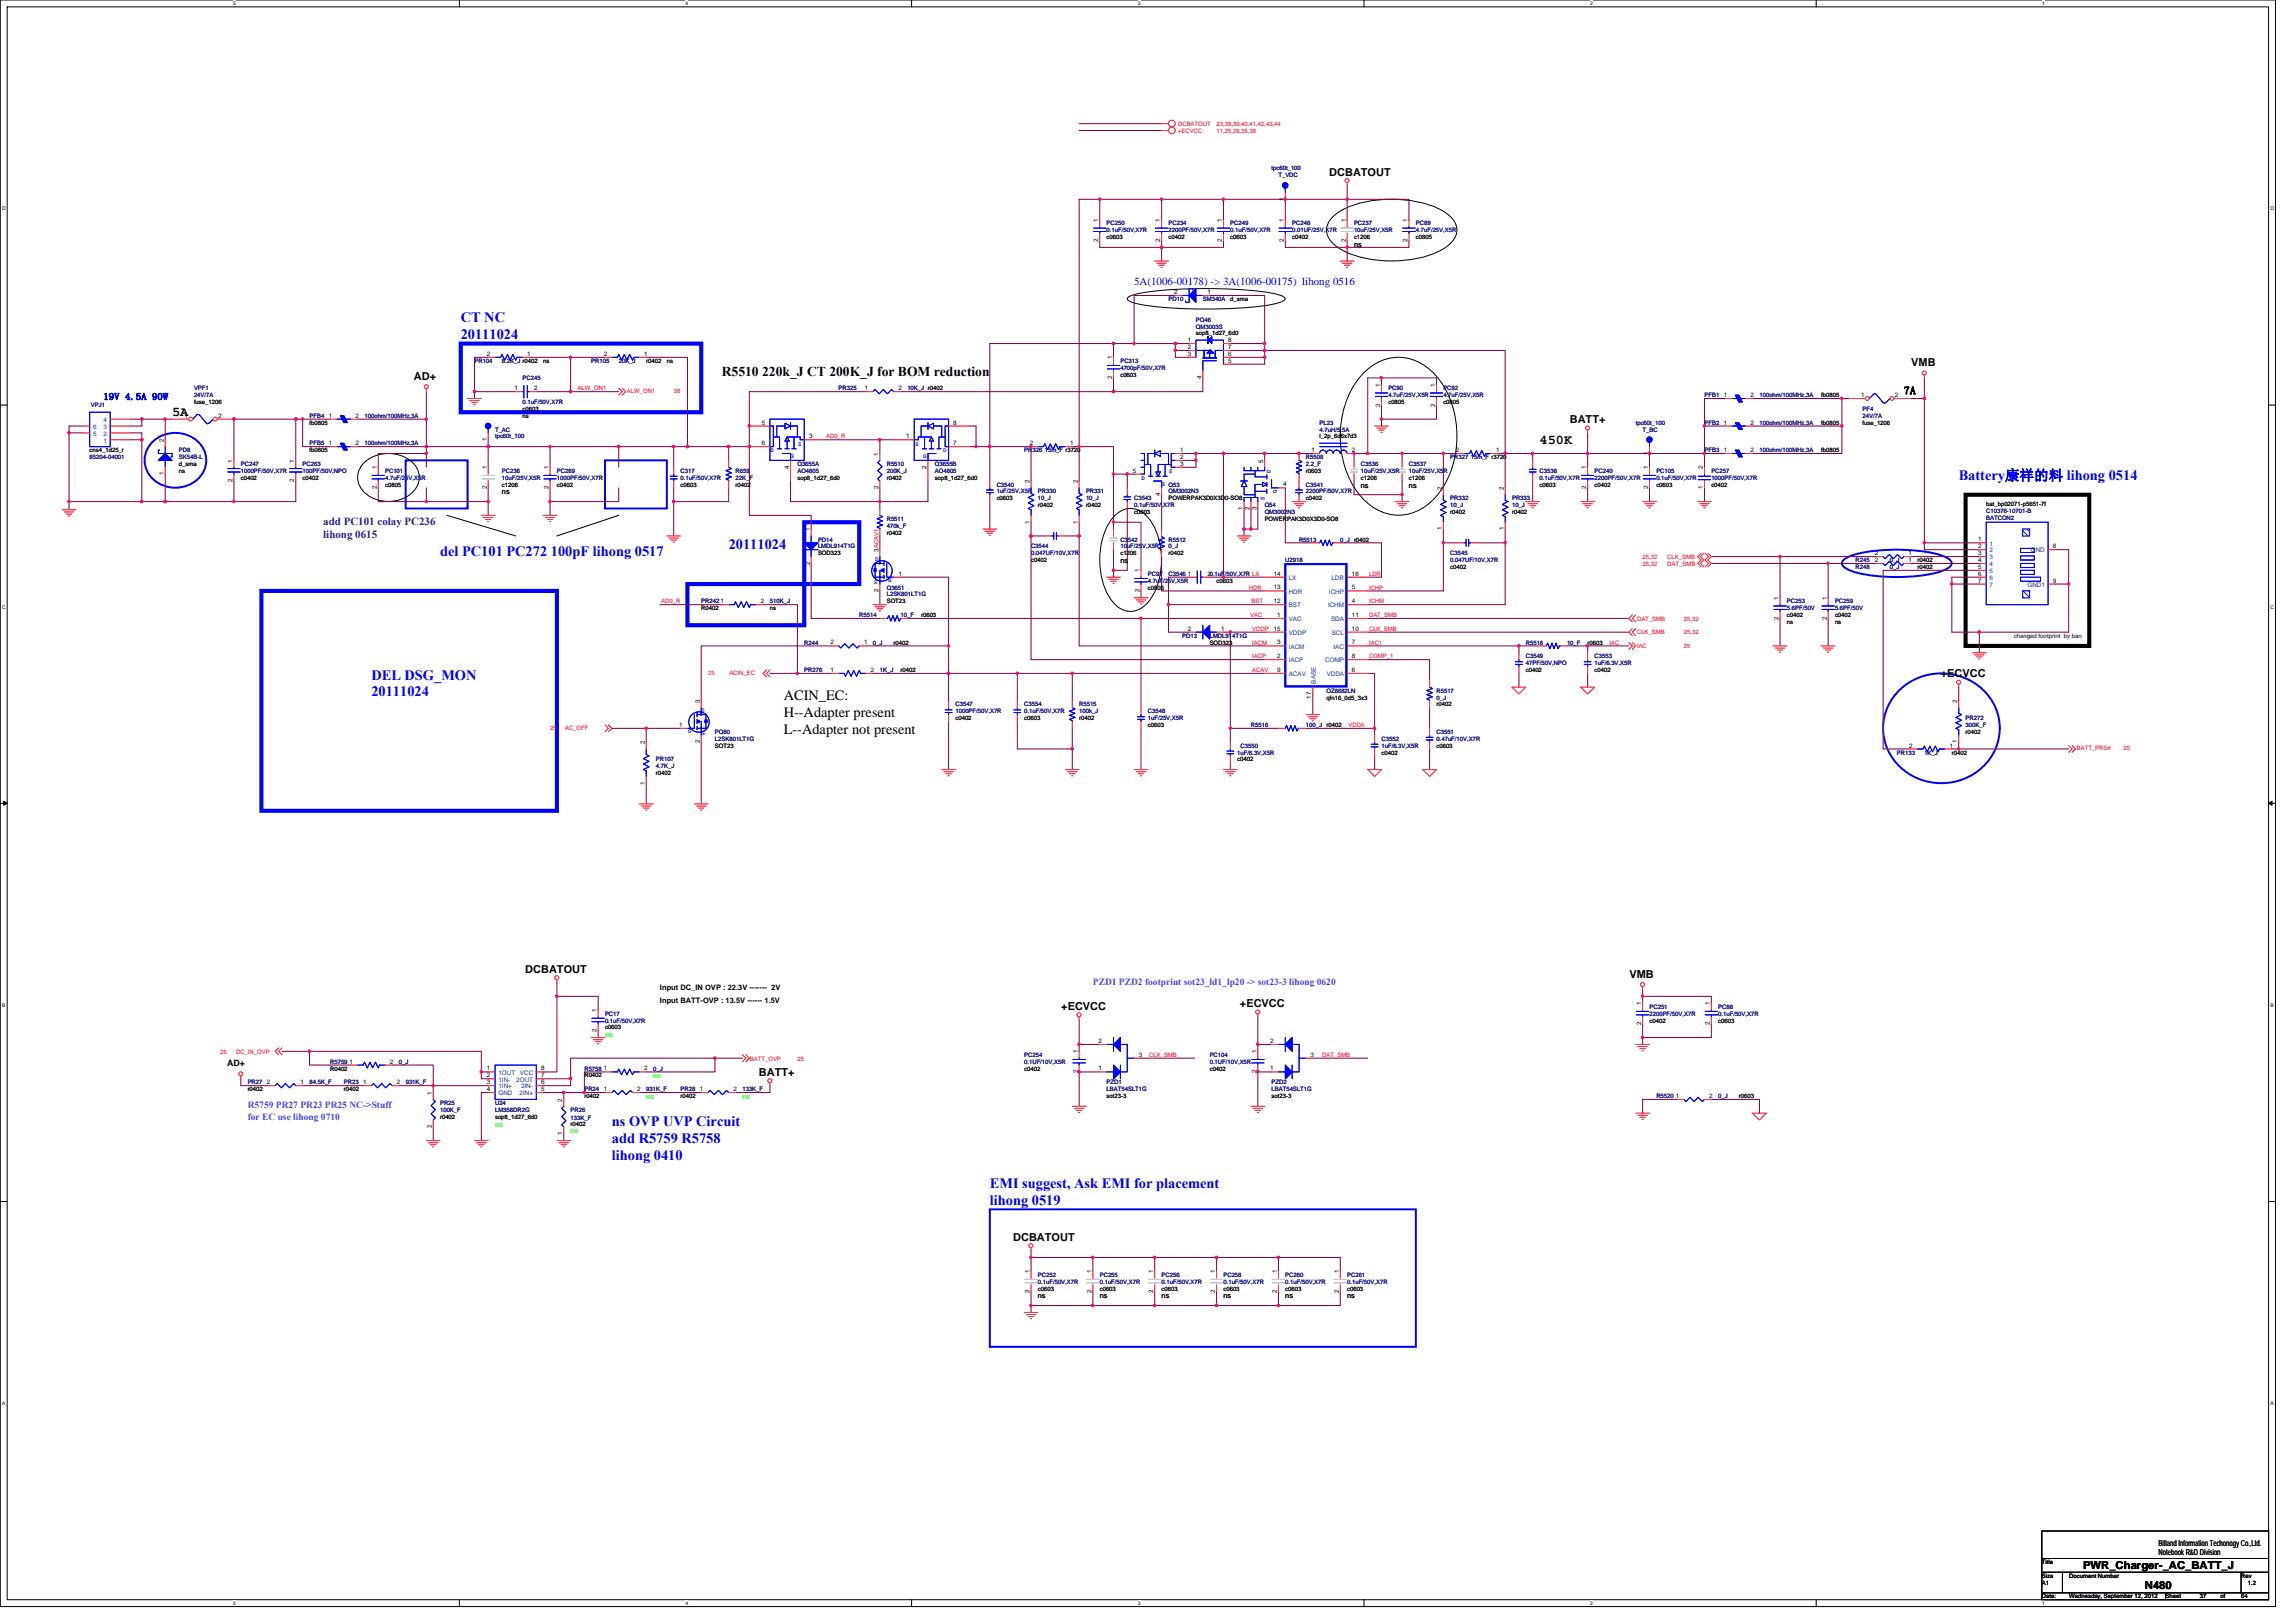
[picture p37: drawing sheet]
<svg xmlns="http://www.w3.org/2000/svg" width="297mm" height="210mm" viewBox="0 0 297 210" stroke-linecap="round" stroke-linejoin="round" font-family="sans-serif">
<defs><g id="words">
<g font-size="1.9" fill="#00f">
<text x="59.6" y="41.7">CT NC</text>
<text x="59.6" y="43.9">20111024</text>
<text x="253.4" y="62.1">Battery康祥的料 lihong 0514</text>
<text x="56.9" y="71.9">del PC101 PC272 100pF lihong 0517</text>
<text x="94.3" y="71">20111024</text>
<text x="48" y="87.9">DEL DSG_MON</text>
<text x="48" y="90.1">20111024</text>
<text x="79.2" y="145.7">ns OVP UVP Circuit</text>
<text x="79.2" y="147.9">add R5759 R5758</text>
<text x="79.2" y="150.1">lihong 0410</text>
<text x="128.1" y="153.7">EMI suggest, Ask EMI for placement</text>
<text x="128.1" y="155.9">lihong 0519</text>
</g>
<g font-size="1.9">
<text x="101.4" y="90.6">ACIN_EC:</text>
<text x="101.4" y="92.8">H--Adapter present</text>
<text x="101.4" y="95">L--Adapter not present</text>
</g>
<g font-size="1.8">
<text x="22.3" y="53.9">5A</text>
<text x="93.4" y="48.7">R5510 220k_J CT 200K_J for BOM reduction</text>
<text x="199.2" y="57.4">450K</text>
</g>
<g font-size="1.4">
<text x="172" y="22.7">DCBATOUT</text>
<text x="247.3" y="47.4">VMB</text>
<text x="53.5" y="49.1">AD+</text>
<text x="246.3" y="51">7A</text>
<text x="203.1" y="54.7">BATT+</text>
<text x="251.1" y="87.6">+ECVCC</text>
<text x="68" y="125.9">DCBATOUT</text>
<text x="137.3" y="130.7">+ECVCC</text>
<text x="160.4" y="130.3">+ECVCC</text>
<text x="210.8" y="126.5">VMB</text>
<text x="98.2" y="139.2">BATT+</text>
<text x="131.1" y="160.5">DCBATOUT</text>
<text x="269.5" y="202.9">PWR_Charger-_AC_BATT_J</text>
<text x="277.5" y="205.6">N480</text>
</g>
<text font-size="1.4" fill="#00f" x="146.7" y="36.8">5A(1006-00178) -&gt; 3A(1006-00175) lihong 0516</text>
<g font-size="1.4" fill="#400080">
<text x="41.8" y="68">add PC101 colay PC236</text>
<text x="41.8" y="69.6">lihong 0615</text>
</g>
<text font-size="1.2" fill="#00f" x="13.4" y="51.7">19V 4.5A 90W</text>
<g font-size="1.2" fill="#8000ff">
<text x="141.4" y="127.4">PZD1 PZD2 footprint sot23_ld1_lp20 -&gt; sot23-3 lihong 0620</text>
<text x="32" y="143.4">R5759 PR27 PR23 PR25 NC-&gt;Stuff</text>
<text x="32" y="144.8">for EC use lihong 0710</text>
</g>
<g font-size="1.1">
<text x="29.4" y="138">AD+</text>
<text x="279.3" y="200">Bitland Information Techonogy Co.,Ltd.</text>
<text x="279.3" y="201.2">Notebook R&amp;D Division</text>
</g>
<g font-size="1">
<text x="85.4" y="129.8">Input BATT-OVP : 13.5V ------ 1.5V</text>
<text x="85.4" y="128">Input DC_IN OVP : 22.3V ------- 2V</text>
</g>
<g font-size=".9">
<text x="175.2" y="32">ns</text>
<text x="64.9" y="64">ns</text>
<text x="176.1" y="63.1">ns</text>
<text x="182.3" y="63.1">ns</text>
<text x="144.9" y="72.9">ns</text>
<text x="134.3" y="168">ns</text>
<text x="142.3" y="168">ns</text>
<text x="150.3" y="168">ns</text>
<text x="158.3" y="168">ns</text>
<text x="166.3" y="168">ns</text>
<text x="174.3" y="168">ns</text>
</g>
<g font-size=".9" fill="#0f0">
<text x="78.3" y="134.2">ns</text>
<text x="83.6" y="142.2">ns</text>
<text x="84.5" y="139.5">ns</text>
<text x="96.1" y="142.2">ns</text>
<text x="64" y="145.8">ns</text>
<text x="73.8" y="146.6">ns</text>
</g>
<g font-size=".8" fill="#f00">
<text x="152.4" y="17.2">+ECVCC</text>
<text x="152.4" y="16.3">DCBATOUT</text>
<text x="157.4" y="17.2">11,25,26,35,38</text>
<text x="157.4" y="16.3">23,38,39,40,41,42,43,44</text>
<text x="74.7" y="50.5">ALW_ON1</text>
<text x="81.1" y="50.9">ALW_ON1</text>
<text x="87.2" y="50.9">38</text>
<text x="106.9" y="56.7">AD0_R</text>
<text x="161.6" y="76.3">HDR</text>
<text x="177.1" y="76.3">ICHP</text>
<text x="177.1" y="74.5">LDR</text>
<text x="212.5" y="72.3">25,32</text>
<text x="212.5" y="73.2">25,32</text>
<text x="215.7" y="72.3">CLK_SMB</text>
<text x="215.7" y="73.2">DAT_SMB</text>
<text x="85.6" y="78.1">AD0_R</text>
<text x="161.7" y="79.8">VAC</text>
<text x="161.9" y="78.1">BST</text>
<text x="162" y="81.6">VDDP</text>
<text x="162" y="83.4">IACM</text>
<text x="177.1" y="79.8">DAT_SMB</text>
<text x="177.1" y="81.6">CLK_SMB</text>
<text x="177.1" y="78.1">ICHM</text>
<text x="177.1" y="83.4">IAC1</text>
<text x="208.2" y="83.4">IAC</text>
<text x="211.8" y="83.8">IAC</text>
<text x="211.8" y="82.1">CLK_SMB</text>
<text x="211.8" y="80.3">DAT_SMB</text>
<text x="217.8" y="82.1">25,32</text>
<text x="217.8" y="80.3">25,32</text>
<text x="217.8" y="83.8">25</text>
<text x="91.6" y="87.3">25</text>
<text x="94.4" y="87.3">ACIN_EC</text>
<text x="162" y="87">ACAV</text>
<text x="162" y="85.2">IACP</text>
<text x="177.1" y="85.2">COMP_1</text>
<text x="71.2" y="94.4">25</text>
<text x="73.1" y="94.4">AC_OFF</text>
<text x="174.5" y="94.1">VDDA</text>
<text x="268.7" y="97.1">BATT_PRS#</text>
<text x="274.7" y="97.1">25</text>
<text x="28.5" y="136.4">25</text>
<text x="30.5" y="136.4">DC_IN_OVP</text>
<text x="97" y="137.3">BATT_OVP</text>
<text x="103.2" y="137.3">25</text>
<text x="148.7" y="136.7">CLK_SMB</text>
<text x="171.1" y="136.7">DAT_SMB</text>
</g>
<g font-size=".8" fill="#000080">
<text x="164.5" y="22.1">tpc60t_100</text>
<text x="165.4" y="22.9">T_VDC</text>
<text x="143.2" y="29.2">PC250</text>
<text x="151.2" y="29.2">PC234</text>
<text x="159.2" y="29.2">PC249</text>
<text x="167.2" y="29.2">PC248</text>
<text x="175.2" y="29.2">PC237</text>
<text x="183.2" y="29.2">PC89</text>
<text x="143.2" y="30.1">0.1uF/50V,X7R</text>
<text x="151.2" y="30.1">2200PF/50V,X7R</text>
<text x="159.2" y="30.1">0.1uF/50V,X7R</text>
<text x="167.2" y="30.1">0.01UF/25V,X7R</text>
<text x="175.2" y="30.1">10uF/25V,X5R</text>
<text x="183.2" y="30.1">4.7uF/25V,X5R</text>
<text x="151.2" y="38.9">PD10</text>
<text x="154.7" y="41.6">PQ46</text>
<text x="155.6" y="38.9">SM340A</text>
<text x="61.4" y="46.9">PR104</text>
<text x="64.9" y="46.9">8.2K_J r0402</text>
<text x="76.5" y="46.9">PR105</text>
<text x="80" y="46.9">20K_J</text>
<text x="144.9" y="46.9">PC313</text>
<text x="144.9" y="47.8">4700pF/50V,X7R</text>
<text x="154.7" y="42.5">QM3003S</text>
<text x="11.8" y="52.6">VPJ1</text>
<text x="25.1" y="50.5">VPF1</text>
<text x="25.1" y="51.4">24V/7A</text>
<text x="67.6" y="49.2">PC245</text>
<text x="67.6" y="52.3">0.1uF/50V,X7R</text>
<text x="108.5" y="50.5">PR325</text>
<text x="117.4" y="50.5">10K_J r0402</text>
<text x="179.6" y="50.5">PC90</text>
<text x="179.6" y="51.4">4.7uF/25V,X5R</text>
<text x="186.7" y="50.5">PC92</text>
<text x="186.7" y="51.4">4.7uF/25V,X5R</text>
<text x="220.5" y="51.4">PFB1</text>
<text x="227.6" y="51.4">100ohm/100MHz,3A</text>
<text x="241" y="53.2">PF4</text>
<text x="11.6" y="59.4">85204-04001</text>
<text x="23.2" y="58.5">PD8</text>
<text x="23.2" y="59.4">SK54B-L</text>
<text x="40" y="57.6">PFB5</text>
<text x="40" y="54.1">PFB4</text>
<text x="47.2" y="57.6">100ohm/100MHz,3A</text>
<text x="47.2" y="54.1">100ohm/100MHz,3A</text>
<text x="64" y="55.8">T_AC</text>
<text x="64" y="56.7">tpc60t_100</text>
<text x="132.5" y="58.5">PR326 15m_F r3720</text>
<text x="168.9" y="59.4">R5508</text>
<text x="170.7" y="54.9">PL23</text>
<text x="170.7" y="55.8">4.7uH/5.5A</text>
<text x="187.6" y="59.4">PR327 15m_F r3720</text>
<text x="211.6" y="54.9">tpc60t_100</text>
<text x="212.5" y="55.8">T_BC</text>
<text x="220.5" y="54.9">PFB2</text>
<text x="220.5" y="58.5">PFB3</text>
<text x="227.6" y="54.9">100ohm/100MHz,3A</text>
<text x="227.6" y="58.5">100ohm/100MHz,3A</text>
<text x="241" y="54.1">24V/7A</text>
<text x="31.2" y="60.3">PC247</text>
<text x="31.2" y="61.2">1000PF/50V,X7R</text>
<text x="39.2" y="60.3">PC263</text>
<text x="39.2" y="61.2">100PF/50V,NPO</text>
<text x="49.8" y="61.2">PC101</text>
<text x="49.8" y="62.1">4.7uF/25V,X5R</text>
<text x="64.9" y="61.2">PC236</text>
<text x="64.9" y="62.1">10uF/25V,X5R</text>
<text x="72" y="61.2">PC269</text>
<text x="72" y="62.1">1000PF/50V,X7R</text>
<text x="88" y="61.2">C317</text>
<text x="88" y="62.1">0.1uF/50V,X7R</text>
<text x="95.2" y="61.2">R659</text>
<text x="95.2" y="62.1">22K_F</text>
<text x="103.2" y="60.3">Q3655A</text>
<text x="103.2" y="61.2">AO4805</text>
<text x="114.7" y="60.3">R5510</text>
<text x="114.7" y="61.2">200K_J</text>
<text x="120.9" y="60.3">Q3655B</text>
<text x="120.9" y="61.2">AO4805</text>
<text x="128.9" y="62.9">C3540</text>
<text x="128.9" y="63.8">1uF/25V,X5R</text>
<text x="134.3" y="63.8">PR330</text>
<text x="134.3" y="64.7">10_J</text>
<text x="140.5" y="63.8">PR331</text>
<text x="140.5" y="64.7">10_J</text>
<text x="146.7" y="64.7">C3543</text>
<text x="146.7" y="65.6">0.1uF/50V,X7R</text>
<text x="151.2" y="63.8">QM3002N3</text>
<text x="163.6" y="65.6">Q54</text>
<text x="168.9" y="62.9">C3541</text>
<text x="168.9" y="63.8">2200PF/50V,X7R</text>
<text x="168.9" y="60.3">2.2_F</text>
<text x="176.1" y="60.3">C3536</text>
<text x="176.1" y="61.2">10uF/25V,X5R</text>
<text x="182.3" y="60.3">C3537</text>
<text x="182.3" y="61.2">10uF/25V,X5R</text>
<text x="187.6" y="64.7">PR332</text>
<text x="187.6" y="65.6">10_J</text>
<text x="195.6" y="64.7">PR333</text>
<text x="195.6" y="65.6">10_J</text>
<text x="199.2" y="61.2">C3538</text>
<text x="199.2" y="62.1">0.1uF/50V,X7R</text>
<text x="206.3" y="61.2">PC240</text>
<text x="206.3" y="62.1">2200PF/50V,X7R</text>
<text x="214.3" y="61.2">PC105</text>
<text x="214.3" y="62.1">0.1uF/50V,X7R</text>
<text x="221.4" y="61.2">PC257</text>
<text x="221.4" y="62.1">1000PF/50V,X7R</text>
<text x="105.8" y="70.1">PD14</text>
<text x="105.8" y="71">LMDL914T1G</text>
<text x="114.7" y="67.4">R5511</text>
<text x="114.7" y="68.3">470k_F</text>
<text x="133.4" y="71">C3544</text>
<text x="133.4" y="71.8">0.047UF/10V,X7R</text>
<text x="144.9" y="70.1">C3542</text>
<text x="144.9" y="71">10uF/25V,X5R</text>
<text x="151.2" y="70.1">R5512</text>
<text x="151.2" y="71">0_J</text>
<text x="163.6" y="66.5">QM3002N3</text>
<text x="168.1" y="70.1">R5513</text>
<text x="173.4" y="70.1">0_J r0402</text>
<text x="187.6" y="71.8">C3545</text>
<text x="257" y="67.2">BATCON2</text>
<text x="257" y="66.3">C10376-10701-B</text>
<text x="114.7" y="76.3">Q3651</text>
<text x="114.7" y="77.2">L2SK801LT1G</text>
<text x="148.5" y="74.5">PC97</text>
<text x="148.5" y="75.4">4.7uF/25V,X5R</text>
<text x="151.2" y="74.5">C3546</text>
<text x="166.3" y="72.7">U2918</text>
<text x="187.6" y="72.7">0.047UF/10V,X7R</text>
<text x="240.1" y="72.7">R245</text>
<text x="240.1" y="73.6">R248</text>
<text x="244.5" y="72.7">0_J</text>
<text x="244.5" y="73.6">0_J</text>
<text x="90.7" y="78.1">PR242</text>
<text x="99.6" y="78.1">510K_J</text>
<text x="104.1" y="83.4">R244</text>
<text x="111.2" y="79.8">R5514</text>
<text x="112.9" y="83.4">0_J</text>
<text x="116.5" y="79.8">10_F</text>
<text x="152.9" y="82.5">PD13</text>
<text x="156.5" y="82.5">LMDL914T1G</text>
<text x="197.4" y="83.4">R5518</text>
<text x="202.7" y="83.4">10_F</text>
<text x="231.2" y="78.1">PC253</text>
<text x="231.2" y="79">5.6PF/50V</text>
<text x="237.4" y="78.1">PC259</text>
<text x="237.4" y="79">5.6PF/50V</text>
<text x="104.1" y="87">PR276</text>
<text x="113.8" y="87">1K_J</text>
<text x="171.6" y="89.6">OZ8682LN</text>
<text x="185.8" y="89.6">R5517</text>
<text x="197.4" y="85.2">C3549</text>
<text x="197.4" y="86.1">47PF/50V,NPO</text>
<text x="206.3" y="85.2">C3553</text>
<text x="206.3" y="86.1">1uF/6.3V,X5R</text>
<text x="92.5" y="95">PQ80</text>
<text x="92.5" y="95.8">L2SK801LT1G</text>
<text x="123.6" y="91.4">C3547</text>
<text x="123.6" y="92.3">1000PF/50V,X7R</text>
<text x="132.5" y="91.4">C3554</text>
<text x="132.5" y="92.3">0.1uF/50V,X7R</text>
<text x="139.6" y="91.4">R5515</text>
<text x="139.6" y="92.3">100k_J</text>
<text x="148.5" y="92.3">C3548</text>
<text x="148.5" y="93.2">1uF/25V,X5R</text>
<text x="161.8" y="94.1">R5516</text>
<text x="168.9" y="94.1">100_J</text>
<text x="178.7" y="95.8">C3552</text>
<text x="185.8" y="90.5">0_J</text>
<text x="185.8" y="95">C3551</text>
<text x="185.8" y="95.8">0.47uF/10V,X7R</text>
<text x="254.3" y="93.2">PR272</text>
<text x="254.3" y="94.1">300K_F</text>
<text x="84.9" y="98.5">PR107</text>
<text x="84.9" y="99.4">4.7K_J</text>
<text x="160.1" y="97.6">1uF/6.3V,X5R</text>
<text x="160.5" y="96.7">C3550</text>
<text x="178.7" y="96.7">1uF/6.3V,X5R</text>
<text x="245.4" y="97.6">PR133</text>
<text x="249" y="97.6">1K_J</text>
<text x="78.3" y="131.4">PC17</text>
<text x="213.4" y="130.5">PC251</text>
<text x="213.4" y="131.4">2200PF/50V,X7R</text>
<text x="222.3" y="130.5">PC88</text>
<text x="222.3" y="131.4">0.1uF/50V,X7R</text>
<text x="42.7" y="137.6">R5759</text>
<text x="51.6" y="137.6">0_J</text>
<text x="78.3" y="132.3">0.1uF/50V,X7R</text>
<text x="132.5" y="136.7">PC254</text>
<text x="132.5" y="137.6">0.1UF/10V,X5R</text>
<text x="156.5" y="136.7">PC104</text>
<text x="156.5" y="137.6">0.1UF/10V,X5R</text>
<text x="32" y="140.3">PR27</text>
<text x="40" y="140.3">84.5K_F</text>
<text x="44.5" y="140.3">PR23</text>
<text x="52.5" y="140.3">931K_F</text>
<text x="56.9" y="143">PR25</text>
<text x="56.9" y="143.8">100K_F</text>
<text x="64" y="143">U24</text>
<text x="64" y="143.8">LM358DR2G</text>
<text x="73.8" y="143.8">PR26</text>
<text x="75.6" y="138.5">R5758</text>
<text x="75.6" y="141.2">PR24</text>
<text x="83.6" y="141.2">931K_F</text>
<text x="84.5" y="138.5">0_J</text>
<text x="88" y="141.2">PR28</text>
<text x="96.1" y="141.2">133K_F</text>
<text x="143.2" y="140.3">PZD1</text>
<text x="143.2" y="141.2">LBAT54SLT1G</text>
<text x="164.5" y="140.3">PZD2</text>
<text x="164.5" y="141.2">LBAT54SLT1G</text>
<text x="214.3" y="142.1">R5520</text>
<text x="222.3" y="142.1">0_J</text>
<text x="73.8" y="144.9">133K_F</text>
<text x="134.3" y="165.2">PC252</text>
<text x="134.3" y="166.1">0.1uF/50V,X7R</text>
<text x="142.3" y="165.2">PC255</text>
<text x="142.3" y="166.1">0.1uF/50V,X7R</text>
<text x="150.3" y="165.2">PC256</text>
<text x="150.3" y="166.1">0.1uF/50V,X7R</text>
<text x="158.3" y="165.2">PC258</text>
<text x="158.3" y="166.1">0.1uF/50V,X7R</text>
<text x="166.3" y="165.2">PC260</text>
<text x="166.3" y="166.1">0.1uF/50V,X7R</text>
<text x="174.3" y="165.2">PC261</text>
<text x="174.3" y="166.1">0.1uF/50V,X7R</text>
</g>
<g font-size=".8">
<text x="142.1" y="28.7" transform="rotate(-90 142.1 28.7)">1</text>
<text x="150.1" y="28.7" transform="rotate(-90 150.1 28.7)">1</text>
<text x="158.1" y="28.7" transform="rotate(-90 158.1 28.7)">1</text>
<text x="166.1" y="28.7" transform="rotate(-90 166.1 28.7)">1</text>
<text x="166.1" y="26" transform="rotate(-90 166.1 26)">1</text>
<text x="174.1" y="28.7" transform="rotate(-90 174.1 28.7)">1</text>
<text x="182.1" y="28.7" transform="rotate(-90 182.1 28.7)">1</text>
<text x="142.1" y="31.3" transform="rotate(-90 142.1 31.3)">2</text>
<text x="143.2" y="30.9">c0603</text>
<text x="150.1" y="31.3" transform="rotate(-90 150.1 31.3)">2</text>
<text x="151.2" y="30.9">c0402</text>
<text x="158.1" y="31.3" transform="rotate(-90 158.1 31.3)">2</text>
<text x="159.2" y="30.9">c0603</text>
<text x="166.1" y="31.3" transform="rotate(-90 166.1 31.3)">2</text>
<text x="167.2" y="30.9">c0402</text>
<text x="174.1" y="31.3" transform="rotate(-90 174.1 31.3)">2</text>
<text x="175.2" y="30.9">c1206</text>
<text x="182.1" y="31.3" transform="rotate(-90 182.1 31.3)">2</text>
<text x="183.2" y="30.9">c0805</text>
<text x="151.9" y="38">2</text>
<text x="156.2" y="38">1</text>
<text x="159.2" y="38.9">d_sma</text>
<text x="63" y="46">2</text>
<text x="68.2" y="46">1</text>
<text x="70.3" y="46.9">ns</text>
<text x="78.1" y="46">2</text>
<text x="83.3" y="46">1</text>
<text x="83.6" y="46.9">r0402</text>
<text x="86.3" y="46.9">ns</text>
<text x="143.9" y="46.5" transform="rotate(-90 143.9 46.5)">1</text>
<text x="153.7" y="44.3">1</text>
<text x="153.7" y="45.1">2</text>
<text x="153.7" y="46">3</text>
<text x="154.7" y="43.4">sop8_1d27_6d0</text>
<text x="158.9" y="46.9">5</text>
<text x="158.9" y="46">6</text>
<text x="158.9" y="45.1">7</text>
<text x="158.9" y="44.3">8</text>
<text x="25.1" y="52.3">fuse_1206</text>
<text x="66.5" y="50.5">1</text>
<text x="67.6" y="53.2">c0603</text>
<text x="69.1" y="50.5">2</text>
<text x="111.9" y="50.5">1</text>
<text x="116.2" y="50.5">2</text>
<text x="143.9" y="49.1" transform="rotate(-90 143.9 49.1)">2</text>
<text x="144.9" y="48.7">c0603</text>
<text x="155.4" y="49.1" transform="rotate(-90 155.4 49.1)">4</text>
<text x="178.5" y="52.6" transform="rotate(-90 178.5 52.6)">2</text>
<text x="178.5" y="50.1" transform="rotate(-90 178.5 50.1)">1</text>
<text x="179.6" y="52.3">c0805</text>
<text x="185.6" y="52.6" transform="rotate(-90 185.6 52.6)">2</text>
<text x="185.6" y="50.1" transform="rotate(-90 185.6 50.1)">1</text>
<text x="186.7" y="52.3">c0805</text>
<text x="223" y="51.4">1</text>
<text x="226.5" y="51.4">2</text>
<text x="235.6" y="51.4">fb0805</text>
<text x="240.8" y="51.4">1</text>
<text x="245.1" y="51.4">2</text>
<text x="11.6" y="58.5">cns4_1d25_r</text>
<text x="21.2" y="57.2" transform="rotate(-90 21.2 57.2)">2</text>
<text x="23.9" y="54">1</text>
<text x="28.2" y="54">2</text>
<text x="30.1" y="59.8" transform="rotate(-90 30.1 59.8)">1</text>
<text x="38.1" y="59.8" transform="rotate(-90 38.1 59.8)">1</text>
<text x="40" y="58.5">fb0805</text>
<text x="40" y="54.9">fb0805</text>
<text x="42.5" y="57.6">1</text>
<text x="42.5" y="54">1</text>
<text x="46" y="57.6">2</text>
<text x="46" y="54">2</text>
<text x="63" y="57.1" transform="rotate(-90 63 57.1)">1</text>
<text x="67.6" y="54.1">ns</text>
<text x="98.5" y="54.9">5</text>
<text x="98.5" y="57.6">6</text>
<text x="104.7" y="56.7">3</text>
<text x="113.6" y="58.9" transform="rotate(-90 113.6 58.9)">1</text>
<text x="117.2" y="56.7">1</text>
<text x="123.3" y="54.9">8</text>
<text x="123.3" y="57.6">7</text>
<text x="133.2" y="57.6">2</text>
<text x="138.4" y="57.6">1</text>
<text x="152.7" y="58.5">1</text>
<text x="152.7" y="59.4">2</text>
<text x="163.4" y="59.8" transform="rotate(-90 163.4 59.8)">5</text>
<text x="169.7" y="58.5">1</text>
<text x="170.7" y="56.7">l_2p_6d6x7d3</text>
<text x="174.9" y="58.5">2</text>
<text x="188.3" y="58.5">2</text>
<text x="193.6" y="58.5">1</text>
<text x="213.2" y="58.8" transform="rotate(-90 213.2 58.8)">1</text>
<text x="223" y="54.9">1</text>
<text x="223" y="58.5">1</text>
<text x="226.5" y="54.9">2</text>
<text x="226.5" y="58.5">2</text>
<text x="235.6" y="54.9">fb0805</text>
<text x="235.6" y="58.5">fb0805</text>
<text x="241" y="54.9">fuse_1206</text>
<text x="21.2" y="61.5" transform="rotate(-90 21.2 61.5)">1</text>
<text x="23.2" y="60.3">d_sma</text>
<text x="23.2" y="61.2">ns</text>
<text x="30.1" y="62.4" transform="rotate(-90 30.1 62.4)">2</text>
<text x="31.2" y="62.1">c0402</text>
<text x="38.1" y="62.4" transform="rotate(-90 38.1 62.4)">2</text>
<text x="39.2" y="62.1">c0402</text>
<text x="48.7" y="63.3" transform="rotate(-90 48.7 63.3)">2</text>
<text x="48.7" y="60.7" transform="rotate(-90 48.7 60.7)">1</text>
<text x="49.8" y="62.9">c0805</text>
<text x="63" y="63.3" transform="rotate(-90 63 63.3)">2</text>
<text x="63" y="60.7" transform="rotate(-90 63 60.7)">1</text>
<text x="64.9" y="62.9">c1206</text>
<text x="71" y="63.3" transform="rotate(-90 71 63.3)">2</text>
<text x="71" y="60.7" transform="rotate(-90 71 60.7)">1</text>
<text x="72" y="62.9">c0402</text>
<text x="88" y="62.9">c0603</text>
<text x="95.2" y="62.9">r0402</text>
<text x="102.1" y="60.6" transform="rotate(-90 102.1 60.6)">4</text>
<text x="103.2" y="62.1">sop8_1d27_6d0</text>
<text x="113.6" y="63.3" transform="rotate(-90 113.6 63.3)">2</text>
<text x="114.7" y="62.1">r0402</text>
<text x="119.9" y="60.6" transform="rotate(-90 119.9 60.6)">2</text>
<text x="120.9" y="62.1">sop8_1d27_6d0</text>
<text x="128.9" y="64.7">c0603</text>
<text x="133.2" y="62.5" transform="rotate(-90 133.2 62.5)">2</text>
<text x="134.3" y="65.6">r0402</text>
<text x="139.4" y="62.5" transform="rotate(-90 139.4 62.5)">2</text>
<text x="140.5" y="65.6">r0402</text>
<text x="146.6" y="61.2">5</text>
<text x="150.1" y="64.2" transform="rotate(-90 150.1 64.2)">4</text>
<text x="151.2" y="64.7">POWERPAK3D0X3D0-SO8</text>
<text x="152.7" y="60.3">3</text>
<text x="160.8" y="66" transform="rotate(-90 160.8 66)">1</text>
<text x="161.6" y="66" transform="rotate(-90 161.6 66)">2</text>
<text x="162.5" y="66" transform="rotate(-90 162.5 66)">3</text>
<text x="166" y="62.9">4</text>
<text x="168.9" y="64.7">c0402</text>
<text x="168.9" y="61.2">r0603</text>
<text x="176.1" y="62.1">c1206</text>
<text x="182.3" y="62.1">c1206</text>
<text x="186.5" y="63.4" transform="rotate(-90 186.5 63.4)">2</text>
<text x="194.5" y="63.4" transform="rotate(-90 194.5 63.4)">2</text>
<text x="199.2" y="62.9">c0603</text>
<text x="205.2" y="63.3" transform="rotate(-90 205.2 63.3)">2</text>
<text x="205.2" y="60.7" transform="rotate(-90 205.2 60.7)">1</text>
<text x="206.3" y="62.9">c0402</text>
<text x="213.2" y="63.3" transform="rotate(-90 213.2 63.3)">2</text>
<text x="213.2" y="60.7" transform="rotate(-90 213.2 60.7)">1</text>
<text x="214.3" y="62.9">c0603</text>
<text x="220.3" y="63.3" transform="rotate(-90 220.3 63.3)">1</text>
<text x="220.3" y="60.7" transform="rotate(-90 220.3 60.7)">2</text>
<text x="221.4" y="62.9">c0402</text>
<text x="257" y="65.4">bat_bp02071-p5651-7f</text>
<text x="104.8" y="68.7" transform="rotate(-90 104.8 68.7)">1</text>
<text x="105.8" y="71.8">SOD323</text>
<text x="113.6" y="71.4" transform="rotate(-90 113.6 71.4)">3ACAV1</text>
<text x="114.7" y="69.2">r0402</text>
<text x="133.2" y="67.7" transform="rotate(-90 133.2 67.7)">1</text>
<text x="139.4" y="67.7" transform="rotate(-90 139.4 67.7)">1</text>
<text x="144.9" y="71.8">c1206</text>
<text x="146.7" y="66.5">c0603</text>
<text x="151.2" y="71.8">r0402</text>
<text x="163.6" y="67.4">POWERPAK3D0X3D0-SO8</text>
<text x="186.5" y="68.6" transform="rotate(-90 186.5 68.6)">1</text>
<text x="187.6" y="66.5">r0402</text>
<text x="194.5" y="68.6" transform="rotate(-90 194.5 68.6)">1</text>
<text x="195.6" y="66.5">r0402</text>
<text x="242.6" y="71.8">2</text>
<text x="246.9" y="71.8">1</text>
<text x="255.9" y="70">1</text>
<text x="255.9" y="71.8">3</text>
<text x="255.9" y="70.9">2</text>
<text x="265.6" y="70.9">8</text>
<text x="104.8" y="73.1" transform="rotate(-90 104.8 73.1)">2</text>
<text x="113.6" y="76.6" transform="rotate(-90 113.6 76.6)">2</text>
<text x="116.2" y="74.5">1</text>
<text x="133.4" y="72.7">c0402</text>
<text x="147.4" y="76.6" transform="rotate(-90 147.4 76.6)">2</text>
<text x="147.4" y="74.1" transform="rotate(-90 147.4 74.1)">1</text>
<text x="148.5" y="76.3">c0805</text>
<text x="153.7" y="74.5">1</text>
<text x="156.2" y="74.5">20.1uF/50V,X7R LX</text>
<text x="157.4" y="75.4">c0603</text>
<text x="164.8" y="74.5">14</text>
<text x="164.8" y="76.3">13</text>
<text x="174.9" y="74.5">16</text>
<text x="174.9" y="76.3">5</text>
<text x="187.6" y="73.6">c0402</text>
<text x="230.1" y="77.6" transform="rotate(-90 230.1 77.6)">1</text>
<text x="236.3" y="77.6" transform="rotate(-90 236.3 77.6)">1</text>
<text x="242.6" y="72.7">2</text>
<text x="246.9" y="72.7">1</text>
<text x="248.1" y="72.7">r0402</text>
<text x="248.1" y="73.6">r0402</text>
<text x="255.9" y="72.7">4</text>
<text x="255.9" y="73.6">5</text>
<text x="255.9" y="75.4">7</text>
<text x="255.9" y="74.5">6</text>
<text x="265.6" y="75.4">9</text>
<text x="90.7" y="79">R0402</text>
<text x="93.2" y="78">1</text>
<text x="98.4" y="78">2</text>
<text x="99.6" y="79">ns</text>
<text x="107.4" y="83.4">2</text>
<text x="111.8" y="83.4">1</text>
<text x="114.7" y="78.1">SOT23</text>
<text x="115.6" y="83.4">r0402</text>
<text x="119.2" y="79.8">r0603</text>
<text x="153.7" y="81.6">2</text>
<text x="156.5" y="83.4">SOD323</text>
<text x="158" y="81.6">1</text>
<text x="164.8" y="78">12</text>
<text x="164.8" y="81.6">15</text>
<text x="165.2" y="79.8">1</text>
<text x="165.2" y="83.4">3</text>
<text x="174.9" y="83.4">7</text>
<text x="174.9" y="78">4</text>
<text x="174.9" y="81.6">10</text>
<text x="174.9" y="79.8">11</text>
<text x="205.4" y="83.4">r0603</text>
<text x="230.1" y="80.2" transform="rotate(-90 230.1 80.2)">2</text>
<text x="231.2" y="79.8">c0402</text>
<text x="231.2" y="80.7">ns</text>
<text x="236.3" y="80.2" transform="rotate(-90 236.3 80.2)">2</text>
<text x="237.4" y="79.8">c0402</text>
<text x="237.4" y="80.7">ns</text>
<text x="260.5" y="82.5">changed footprint by ban</text>
<text x="107.4" y="86.9">1</text>
<text x="112.7" y="86.9">2</text>
<text x="116.5" y="87">r0402</text>
<text x="165.2" y="85.2">2</text>
<text x="165.2" y="86.9">9</text>
<text x="174.9" y="86.9">6</text>
<text x="174.9" y="85.2">8</text>
<text x="197.4" y="87">c0402</text>
<text x="206.3" y="87">c0402</text>
<text x="87.9" y="94">1</text>
<text x="90.5" y="91" transform="rotate(-90 90.5 91)">3</text>
<text x="123.6" y="93.2">c0402</text>
<text x="132.5" y="93.2">c0603</text>
<text x="139.6" y="93.2">r0402</text>
<text x="148.5" y="94.1">c0603</text>
<text x="169.6" y="90.4" transform="rotate(-90 169.6 90.4)">17</text>
<text x="171.6" y="90.5">qfn16_0d5_3x3</text>
<text x="171.6" y="94.1">r0402</text>
<text x="185.8" y="91.4">r0402</text>
<text x="253.2" y="91" transform="rotate(-90 253.2 91)">2</text>
<text x="254.3" y="95">r0402</text>
<text x="83.4" y="101.5" transform="rotate(-90 83.4 101.5)">1</text>
<text x="83.4" y="96.3" transform="rotate(-90 83.4 96.3)">2</text>
<text x="84.9" y="100.3">r0402</text>
<text x="90.5" y="96.2" transform="rotate(-90 90.5 96.2)">2</text>
<text x="92.5" y="96.7">SOT23</text>
<text x="160.1" y="98.5">c0402</text>
<text x="178.7" y="97.6">c0402</text>
<text x="185.8" y="96.7">c0603</text>
<text x="247" y="96.7">2</text>
<text x="252.2" y="96.7">1</text>
<text x="252.5" y="97.6">r0402</text>
<text x="253.2" y="96.2" transform="rotate(-90 253.2 96.2)">1</text>
<text x="77.2" y="131" transform="rotate(-90 77.2 131)">1</text>
<text x="212.3" y="130.1" transform="rotate(-90 212.3 130.1)">1</text>
<text x="221.2" y="130.1" transform="rotate(-90 221.2 130.1)">1</text>
<text x="45.2" y="137.6">1</text>
<text x="50.4" y="137.6">2</text>
<text x="77.2" y="133.5" transform="rotate(-90 77.2 133.5)">2</text>
<text x="78.3" y="133.2">c0603</text>
<text x="139.4" y="136.3" transform="rotate(-90 139.4 136.3)">1</text>
<text x="142.1" y="134.9">2</text>
<text x="147.3" y="136.7">3</text>
<text x="162.5" y="136.3" transform="rotate(-90 162.5 136.3)">1</text>
<text x="164.3" y="134.9">2</text>
<text x="169.6" y="136.7">3</text>
<text x="212.3" y="132.6" transform="rotate(-90 212.3 132.6)">2</text>
<text x="213.4" y="132.3">c0402</text>
<text x="221.2" y="132.6" transform="rotate(-90 221.2 132.6)">2</text>
<text x="222.3" y="132.3">c0603</text>
<text x="32" y="141.2">r0402</text>
<text x="34.5" y="140.3">2</text>
<text x="38.9" y="140.3">1</text>
<text x="42.7" y="138.5">R0402</text>
<text x="44.5" y="141.2">r0402</text>
<text x="47" y="140.3">1</text>
<text x="51.3" y="140.3">2</text>
<text x="55.9" y="141.6" transform="rotate(-90 55.9 141.6)">1</text>
<text x="63" y="138.5">1</text>
<text x="63" y="139.4">2</text>
<text x="63" y="140.3">3</text>
<text x="63" y="141.2">4</text>
<text x="70" y="140.3">6</text>
<text x="70" y="141.2">5</text>
<text x="70" y="138.5">8</text>
<text x="70" y="139.4">7</text>
<text x="72.7" y="142.5" transform="rotate(-90 72.7 142.5)">2</text>
<text x="75.6" y="139.4">R0402</text>
<text x="75.6" y="142.1">r0402</text>
<text x="78.1" y="138.5">1</text>
<text x="78.1" y="141.2">1</text>
<text x="82.4" y="141.2">2</text>
<text x="83.3" y="138.5">2</text>
<text x="88" y="142.1">r0402</text>
<text x="90.5" y="141.2">1</text>
<text x="94.9" y="141.2">2</text>
<text x="132.5" y="138.5">c0402</text>
<text x="139.4" y="138.9" transform="rotate(-90 139.4 138.9)">2</text>
<text x="142.1" y="138.5">1</text>
<text x="143.2" y="142.1">sot23-3</text>
<text x="156.5" y="138.5">c0402</text>
<text x="162.5" y="138.9" transform="rotate(-90 162.5 138.9)">2</text>
<text x="164.3" y="138.5">1</text>
<text x="164.5" y="142.1">sot23-3</text>
<text x="216.8" y="142">1</text>
<text x="221.1" y="142">2</text>
<text x="225" y="142.1">r0603</text>
<text x="55.9" y="146" transform="rotate(-90 55.9 146)">2</text>
<text x="56.9" y="144.7">r0402</text>
<text x="64" y="144.7">sop8_1d27_6d0</text>
<text x="72.7" y="146.9" transform="rotate(-90 72.7 146.9)">1</text>
<text x="73.8" y="145.6">r0402</text>
<text x="133.2" y="167.3" transform="rotate(-90 133.2 167.3)">2</text>
<text x="133.2" y="164.7" transform="rotate(-90 133.2 164.7)">1</text>
<text x="134.3" y="167">c0603</text>
<text x="141.2" y="167.3" transform="rotate(-90 141.2 167.3)">2</text>
<text x="141.2" y="164.7" transform="rotate(-90 141.2 164.7)">1</text>
<text x="142.3" y="167">c0603</text>
<text x="149.2" y="167.3" transform="rotate(-90 149.2 167.3)">2</text>
<text x="149.2" y="164.7" transform="rotate(-90 149.2 164.7)">1</text>
<text x="150.3" y="167">c0603</text>
<text x="157.2" y="167.3" transform="rotate(-90 157.2 167.3)">2</text>
<text x="157.2" y="164.7" transform="rotate(-90 157.2 164.7)">1</text>
<text x="158.3" y="167">c0603</text>
<text x="165.2" y="167.3" transform="rotate(-90 165.2 167.3)">2</text>
<text x="165.2" y="164.7" transform="rotate(-90 165.2 164.7)">1</text>
<text x="166.3" y="167">c0603</text>
<text x="173.2" y="167.3" transform="rotate(-90 173.2 167.3)">2</text>
<text x="173.2" y="164.7" transform="rotate(-90 173.2 164.7)">1</text>
<text x="174.3" y="167">c0603</text>
<text x="264.2" y="202.4">Title</text>
<text x="264.2" y="205">A1</text>
<text x="264.2" y="204.1">Size</text>
<text x="264.2" y="206.8">Date:</text>
<text x="267.7" y="206.8">Wednesday, September 12, 2012</text>
<text x="267.7" y="204.1">Document Number</text>
<text x="280.2" y="206.8">Sheet</text>
<text x="284.6" y="206.8">37</text>
<text x="287.3" y="206.8">of</text>
<text x="289.9" y="206.8">64</text>
<text x="289.9" y="204.1">Rev</text>
<text x="290.8" y="205">1.2</text>
</g>
<g font-size=".8" fill="#004080">
<text x="12" y="56.4">5</text>
<text x="12" y="55.5">6</text>
<text x="13.4" y="57.3">1</text>
<text x="13.4" y="56.4">2</text>
<text x="13.4" y="55.5">3</text>
<text x="13.4" y="54.6">4</text>
<text x="257.4" y="70.6">1</text>
<text x="257.4" y="71.5">2</text>
<text x="262.7" y="71.5">GND</text>
<text x="166.7" y="75">LX</text>
<text x="166.7" y="76.8">HDR</text>
<text x="171.9" y="76.8">ICHP</text>
<text x="172.3" y="75">LDR</text>
<text x="257.4" y="72.4">3</text>
<text x="257.4" y="73.3">4</text>
<text x="257.4" y="74.1">5</text>
<text x="257.4" y="75.9">7</text>
<text x="257.4" y="75">6</text>
<text x="262.3" y="75.9">GND1</text>
<text x="166.7" y="78.6">BST</text>
<text x="166.7" y="80.4">VAC</text>
<text x="166.7" y="82.1">VDDP</text>
<text x="166.7" y="83.9">IACM</text>
<text x="171.8" y="78.6">ICHM</text>
<text x="172.2" y="80.4">SDA</text>
<text x="172.3" y="82.1">SCL</text>
<text x="172.5" y="83.9">IAC</text>
<text x="166.7" y="85.7">IACP</text>
<text x="166.7" y="87.5">ACAV</text>
<text x="170.2" y="88.5" transform="rotate(-90 170.2 88.5)">BASE</text>
<text x="171.4" y="85.7">COMP</text>
<text x="171.6" y="87.5">VDDA</text>
<text x="64.5" y="139">1OUT</text>
<text x="64.5" y="139.9">1IN-</text>
<text x="64.5" y="140.8">1IN+</text>
<text x="64.5" y="141.7">GND</text>
<text x="66.8" y="139.9">2OUT</text>
<text x="67.2" y="141.7">2IN+</text>
<text x="67.3" y="139">VCC</text>
<text x="67.4" y="140.8">2IN-</text>
</g>
<g font-size=".8" fill="#00f">
<text x="99.7" y="58.5">D</text>
<text x="102.3" y="59.3">G</text>
<text x="103.2" y="57.7">S</text>
<text x="118.4" y="57.7">S</text>
<text x="119.4" y="59.3">G</text>
<text x="122" y="58.5">D</text>
<text x="147.7" y="62">D</text>
<text x="150.3" y="62.8">G Q53</text>
<text x="151.3" y="61.2">S</text>
<text x="163.6" y="64.7" transform="rotate(-90 163.6 64.7)">S</text>
<text x="164.4" y="61.2" transform="rotate(-90 164.4 61.2)">D</text>
<text x="165.2" y="63.7" transform="rotate(-90 165.2 63.7)">G</text>
<text x="113.1" y="75.6">S</text>
<text x="113.2" y="72.5">D</text>
<text x="114.9" y="75.3">G</text>
<text x="89" y="94.8">G</text>
<text x="90.7" y="92.1">D</text>
<text x="90.8" y="95.1">S</text>
</g>
<g font-size=".6">
<text x="30.2" y=".7">5</text>
<text x="88.7" y=".7">4</text>
<text x="147.2" y=".7">3</text>
<text x="205.7" y=".7">2</text>
<text x="264.2" y=".7">1</text>
<text x=".3" y="27.2">D</text>
<text x="293.7" y="27.2">D</text>
<text x=".3" y="78.7">C</text>
<text x="293.7" y="78.7">C</text>
<text x=".3" y="130.3">B</text>
<text x="293.7" y="130.3">B</text>
<text x=".3" y="181.8">A</text>
<text x="293.7" y="181.8">A</text>
<text x="30.2" y="207.6">5</text>
<text x="88.7" y="207.6">4</text>
<text x="147.2" y="207.6">3</text>
<text x="205.7" y="207.6">2</text>
<text x="264.2" y="207.6">1</text>
</g>
</g></defs>
<path d="M0 0h294.4v207.9h-294.4zM.9 .9h292.6v206.1h-292.6z" fill="none" stroke="#000" stroke-width=".13"/>
<g fill="#fff">
<path d="M30.2 .1h.3v.7h-.3z"/>
<path d="M30.2 207.1h.3v.7h-.3z"/>
</g>
<path d="M59.4 0v.9M59.4 207v.9" fill="none" stroke="#000" stroke-width=".13"/>
<g fill="#fff">
<path d="M88.7 .1h.3v.7h-.3z"/>
<path d="M88.7 207.1h.3v.7h-.3z"/>
</g>
<path d="M117.9 0v.9M117.9 207v.9" fill="none" stroke="#000" stroke-width=".13"/>
<g fill="#fff">
<path d="M147.2 .1h.3v.7h-.3z"/>
<path d="M147.2 207.1h.3v.7h-.3z"/>
</g>
<path d="M176.5 0v.9M176.5 207v.9" fill="none" stroke="#000" stroke-width=".13"/>
<g fill="#fff">
<path d="M205.7 .1h.4v.7h-.4z"/>
<path d="M205.7 207.1h.4v.7h-.4z"/>
</g>
<path d="M235 0v.9M235 207v.9" fill="none" stroke="#000" stroke-width=".13"/>
<g fill="#fff">
<path d="M264.2 .1h.4v.7h-.4z"/>
<path d="M264.2 207.1h.4v.7h-.4z"/>
<path d="M.3 26.6h.4v.7h-.4z"/>
<path d="M293.7 26.6h.5v.7h-.5z"/>
<path d="M.3 78.2h.4v.7h-.4z"/>
<path d="M293.7 78.2h.5v.7h-.5z"/>
</g>
<path d="M0 52.4h.9M293.5 52.4h.9" fill="none" stroke="#000" stroke-width=".13"/>
<g fill="#fff">
<path d="M.3 129.7h.4v.7h-.4z"/>
<path d="M293.7 129.7h.4v.7h-.4z"/>
</g>
<path d="M0 103.9h.9M293.5 103.9h.9" fill="none" stroke="#000" stroke-width=".13"/>
<path d="M.5 103.7l.4 .2-.4 .3zM293.5 103.9l.4-.2v.5z" fill="#000" stroke="#000" stroke-width=".13"/>
<g fill="#fff">
<path d="M.3 181.2h.4v.7h-.4z"/>
<path d="M293.7 181.2h.4v.7h-.4z"/>
</g>
<g fill="none" stroke="#000" stroke-width=".13">
<path d="M146 38.4a14.7 14.7 0 0 1 5.4-.9 57.7 57.7 0 0 1 13.7 .5l1 .4 .2 .3-.2 .2a14.4 14.4 0 0 1-5.4 .9 57 57 0 0 1-13.7-.5l-1-.4-.2-.2zM172.6 27.9a10.7 10.7 0 0 1 6.1-2.1 14.4 14.4 0 0 1 8.2 1.6 2.72 2.72 0 0 1 1.5 3 4.3 4.3 0 0 1-2.4 2.2 15.7 15.7 0 0 1-11.9 0 4.3 4.3 0 0 1-2.4-2.2 2.28 2.28 0 0 1 .9-2.5zM176.3 48.4a6.1 6.1 0 0 1 9.2 0 12.6 12.6 0 0 1 2 13.2 8.1 8.1 0 0 1-5.5 5 6.4 6.4 0 0 1-6.4-2.9 12.9 12.9 0 0 1 0-14.5zM46.9 60a4.7 4.7 0 0 1 6.7 0 2.71 2.71 0 0 1-1.1 4.3 4.7 4.7 0 0 1-5.6-.8 2.56 2.56 0 0 1 0-3.5zM57.8 66.7l8.9 2.6M80 66.7l-8 2.6M144.4 66.5a2.74 2.74 0 0 1 4.2 .6 9.6 9.6 0 0 1 0 10.7 2.8 2.8 0 0 1-4.7 0 9.7 9.7 0 0 1 0-10.7zM0 155.4h.9M293.5 155.4h.9M264.2 198.1h29.3v8.9h-29.3zM264.2 201.6h29.3M264.2 203.4h29.3"/>
<path d="M264.2 206.1h29.3M266.8 203.4v2.7M280.2 206.1v.9M289.9 203.4v2.7"/>
</g>
<path d="M254.3 64h16v19.6h-16z" fill="none" stroke="#000" stroke-width=".53"/>
<path d="M59.6 44.4h31.1v8.9h-31.1zM33.8 76.5h38.2v28.4h-38.2zM88.9 75.6h15.2v5.3h-15.2zM104.1 67.6h7.1v8h-7.1z" fill="none" stroke="#00f" stroke-width=".53"/>
<path d="M19.9 57a4.3 4.3 0 0 1 6.5 1.2 3.4 3.4 0 0 1-2.2 4.6 4.1 4.1 0 0 1-5.4-2.5 3.3 3.3 0 0 1 1.1-3.3zM52.5 59.6h8v6.2h-8zM78.3 59.6h8v6.2h-8zM238.4 72.6a4.4 4.4 0 0 1 2.4-1.1 24.7 24.7 0 0 1 10 .2l1.2 .6 .4 .3 .1 .3-.1 .3a4.4 4.4 0 0 1-2.4 1 24.2 24.2 0 0 1-10-.2l-1.3-.5-.3-.3-.1-.3zM245.5 89.6a7.8 7.8 0 0 1 12.9 2.6 7.1 7.1 0 0 1-6.1 9 7.4 7.4 0 0 1-8.7-7 6.8 6.8 0 0 1 1.9-4.6zM128.1 156.5h55.1v17.7h-55.1z" fill="none" stroke="#00f" stroke-width=".25"/>
<g fill="none" stroke="#800040" stroke-width=".13">
<path d="M139.6 16.9h10.7M139.6 16h10.7M142.3 25.8h8v2.6M142.3 31.1v.9h8M142.3 25.8v2.6M142.3 25.8h-2.7v32M150.3 32v1.8M150.3 31.1v.9M150.3 25.8h8v2.6M152.1 38.2h-5.4v6.2M156.5 38.2h7.1v6.2M158.3 31.1v.9h-8"/>
<path d="M158.3 25.8h8M166.3 25.8h8M166.3 25.8v2.6M166.3 31.1v.9h8M174.3 24v1.8M174.3 25.8v2.6M174.3 31.1v.9M174.3 32v1.8M174.3 25.8h8v2.6M182.3 31.1v.9h-8M8.9 56h1.8M8.9 56v8.9"/>
<path d="M10.7 55.1h-1.8v.9M16.9 56h1.4v.9M16.9 56.9h1.4M16.9 54.2h1.4M18.3 54.2v.9h-1.4M18.3 56.9v8M18.3 54.2h3.1M21.4 54.2h.9M21.4 54.2v2.7M38.3 54.2h.9M38.3 54.2v5.4M38.3 54.2h-8v5.4"/>
<path d="M39.2 54.2v3.6h3.5M39.2 54.2h3.5M46.3 54.2h8.9M46.3 57.8h8.9M55.2 57.8h8M55.2 50.7v3.5M55.2 58.7v1.8M55.2 54.2v3.6M55.2 57.8v.9h-6.3v1.8M61.4 50.7h5.3M61.4 50.7v.9M63.2 46.2h-1.8v4.5"/>
<path d="M63.2 56.9v.9M63.2 57.8h8M63.2 57.8v2.7M68.5 46.2h5.3M69.4 50.7h4.4M71.2 57.8h8.8M71.2 57.8v2.7M73.8 50.7h6.2M73.8 46.2v4.5M73.8 46.2h4.5M80 57.8v2.7M80 57.8h7.2"/>
<path d="M83.6 46.2h5.3v11.6M87.2 57.8h1.7M87.2 57.8v2.7M88.9 57.8h5.4M94.3 57.8h2.6M94.3 57.8v1.8M96.9 57.8v8.9h8v1.8M106.7 56.9h7.1M112.1 50.7h-15.2v7.1M113.8 56.9v1.8M113.8 56.9h1.8M116.5 50.7h27.6"/>
<path d="M125.4 55.1h.9v2.7M125.4 57.8h.9M126.3 57.8h1.8M128.1 57.8h5.3v4.4M128.1 57.8v4.4M138.7 57.8h.9M139.6 57.8v4.4M139.6 57.8h4.5v3.5M144.1 46.2v-1.8h-16v13.4M144.1 48.9v1.8M144.1 44.4h2.6M146.7 44.4h5.4"/>
<path d="M152.1 44.4v.9M152.1 45.3v.9h1.7M152.1 44.4h1.7M152.1 45.3h1.7M152.9 58.7h1.8M152.9 59.6h1.8M154.7 59.6v.9h-1.8M154.7 58.7v.9M154.7 58.7h3.6M155.6 48.9v1.8h-11.5M158.3 58.7v16M158.3 58.7h5.3"/>
<path d="M159.2 44.4h4.4M159.2 45.3h4.4M159.2 46.2h4.4M163.6 45.3h31.1v13.4M163.6 58.7v.9M163.6 58.7h6.2M163.6 44.4v.9M163.6 45.3v.9M163.6 46.2v.9h-4.4M176.9 58.7h4.5M177 58.7h-1.8v.9M178.7 48.9h-1.7v9.8"/>
<path d="M178.7 48.9v.9M178.7 54.2v.9M178.7 52.5v1.7M178.7 48.9h7.1v.9M181.4 58.7h5.3M181.4 58.7v.9M185.8 52.5v1.7h-7.1M186.7 58.7h1.8M186.7 58.7v4.4M193.8 58.7h.9M194.7 58.7h3.6M194.7 58.7v4.4"/>
<path d="M198.3 58.7h7.1M198.3 58.7v.9M205.4 56v2.7M205.4 58.7v1.8M205.4 58.7h8v1.8M213.4 58.7h7.1M220.5 58.7h2.7M220.5 58.7v1.8M220.5 55.1h2.7M220.5 55.1v3.6M223.2 51.6h-2.7v3.5M226.7 55.1h11.6"/>
<path d="M226.7 51.6h11.6v3.5M238.3 55.1v3.6h-11.6M238.3 51.6h.9M247.2 51.6h1.8M249 48.9v2.7M249 51.6v18.6M8.9 64.9v1.1M8.9 64.9h9.4M18.3 64.9h3.1M21.4 64.9h8.9M21.4 61.3v3.6M30.3 62.2v2.7"/>
<path d="M38.3 62.2v2.7h-8M48.9 63.1v1.8h6.3M55.2 63.1v1.8M55.2 64.9h8M63.2 64.9v1.8M63.2 63.1v1.8M71.2 64.9v1.8M71.2 63.1v1.8M80 63.1v1.8h-8.8M85.4 78.2h8M87.2 63.1v1.8M87.2 64.9v4.4"/>
<path d="M94.3 63.1v1.8h-7.1M98.7 78.2h4.5v8.9M102.3 62.2v2.7h11.5M104.9 72.9v7.1h8.9M113.8 64.9v.9M113.8 76.5v1.7M113.8 69.3v1.8M113.8 63.1v1.8M116.5 74.7h6.2v8.9M120.1 62.2v2.7h-6.3M128.1 64.9v3.6M133.4 69.3v16h30.2"/>
<path d="M133.4 67.6v1.7M133.4 69.3h1.8M137.8 69.3h1.8M139.6 69.3v14.3h24M139.6 67.6v1.7M144.1 61.3h1.7M144.1 71.1v2.7M144.1 73.8v.9M144.1 67.6v.9M144.1 67.6h3.5v6.2M144.1 61.3v6.3M145.8 65.8v8h-1.7"/>
<path d="M145.8 61.3v1.8M145.8 61.3h.9M147.6 76.5v.8M150.3 72v4.5h13.3M150.3 64v4.5M151.2 78.2h12.4M151.2 78.2v3.6h2.6M153.8 74.7h-2.6v3.5M156.5 74.7h1.8M158.3 74.7h5.3M160.9 65.8v2.7M160.9 68.5v.8"/>
<path d="M160.9 68.5h.9M161.8 65.8v2.7h.9v-2.7M166.3 63.1v7.1h3.5M173.4 70.2h5.3v4.5h-1.7M175.2 62.2v1.8h6.2M181.4 62.2v1.8M181.4 64v.9M186.7 68.5v1.7M186.7 70.2v6.3h-9.7M186.7 70.2h1.8M191.2 70.2h3.5M194.7 70.2v8h-17.7"/>
<path d="M194.7 68.5v1.7M198.3 62.2v2.7M205.4 63.1v1.8M213.4 63.1v1.8M220.5 63.1v1.8M221.4 72h21.3M221.4 72.9h15.1M230.3 72v5.3M236.5 72.9h6.2M236.5 72.9v4.4M247.2 72h8.9M247.2 72.9h8.9"/>
<path d="M249 70.2v.9h7.1M249 70.2h7.1M252.3 75.6h.2M252.5 75.6h3.6M252.5 75.6v6.2h3.6M256.1 73.8h-12.5v23.1h3.6M256.1 74.7h-3.6v.9M265.8 71.1h1.8v4.5M265.8 75.6h1.8M267.6 75.6v6.2h-11.5M79.2 94.2h4.4v1.8M83.6 94.2h4.5"/>
<path d="M90.7 96v8M99.6 87.1h3.6M103.2 87.1h4.4M107.6 83.6h-16.9v7.1M112.1 83.6h10.6M112.9 87.1h9.8M117.4 80h30.2M122.7 83.6v3.5M122.7 93.3v6.3M122.7 87.1v3.6M122.7 87.1h8.9M131.6 87.1v3.6"/>
<path d="M131.6 93.3v3.6h7.1M131.6 87.1h7.1M138.7 87.1h24.9M138.7 87.1v3.6M138.7 94.2v2.7M138.7 96.9v2.7M147.6 80h16M147.6 80v11.6M147.6 94.2v5.4M158.3 81.8h.9M159.2 81.8v12.4M159.2 81.8h4.4"/>
<path d="M159.2 94.2h6.2M159.2 98.7v.9M159.2 94.2v1.8M168.9 94.2h8.9M169.8 89.8v2.7M176.9 80h33.8M177 81.8h33.7M177 85.3h8v2.7M177 83.6h19.5M177 87.1h.8v7.1M177.8 97.8v1.8M177.8 94.2v.9"/>
<path d="M185 91.6v2.6M185 96.9v2.7M196.5 83.6h2.7M196.5 87.1v1.8M196.5 83.6v.9M202.7 83.6h2.7M205.4 83.6v.9M205.4 87.1v1.8M205.4 83.6h5.3M230.3 80v3.6M236.5 80v3.6M252.5 96.9h.9"/>
<path d="M253.4 96.9h14.2M253.4 96v.9M253.4 88.9v1.8M256.1 81.8v2.7M83.6 101.3v2.7M31.2 139.6v.9h3.5M36.5 136h3.5v1.8h5.4M40 136h22.3v2.7M50.7 137.8h5.3v2.7h7.2M62.3 138.7v.9h.9M62.3 138.7h.9M70.3 139.6h3.5"/>
<path d="M72 128.9h5.4v1.8M72 128.9v9.8h-1.7M72 127.1v1.8M73.8 139.6v.9h-3.5M77.4 133.3v.9M78.3 138.7h-2.7v2.7M83.6 138.7h8.9v-1.8h-18.7v2.7M92.5 136.9h3.6M139.6 135.1h2.7M139.6 131.9v3.2M139.6 135.1v.9M142.3 138.7h-2.7v4.4"/>
<path d="M147.6 136.9h7M162.7 131.6v3.5h1.8M162.7 135.1v.9M164.5 138.7h-1.8v4.4M169.8 136.9h7.2M212.5 128v.9M212.5 132.5v1.7M212.5 128.9v.9M212.5 134.2v.9M212.5 128.9h8.9v.9M221.4 132.5v1.7h-8.9M39.2 140.5h8"/>
<path d="M51.6 140.5h4.4v.9M56 145.8v1.8M63.2 141.4h-.9v6.2M70.3 141.4h2.6v.8M72.9 141.4h2.7M72.9 146.7v.9M75.6 141.4h2.7M82.7 141.4h8M99.6 140.5v.9h-4.4M217 142.2h-4.5v1.8M221.4 142.2h6.2v1.8M133.4 161.8v.9"/>
<path d="M133.4 167.1v1.8M133.4 162.7h8M133.4 162.7v1.8M133.4 168.9h8M133.4 168.9v.9M141.4 162.7v1.8M141.4 162.7h8M141.4 167.1v1.8h8M149.4 162.7v1.8M149.4 162.7h8M149.4 167.1v1.8h8M157.4 162.7v1.8"/>
<path d="M157.4 162.7h8M157.4 167.1v1.8h8M165.4 162.7h8v1.8M165.4 162.7v1.8M165.4 167.1v1.8h8v-1.8"/>
</g>
<g fill="#f0f" stroke="#f0f" stroke-width=".13">
<path d="M205.3 58.5h.2v.3h-.2z" fill-rule="evenodd"/>
<path d="M198.2 58.5h.2v.3h-.2z" fill-rule="evenodd"/>
<path d="M138.6 87h.2v.2h-.2z" fill-rule="evenodd"/>
<path d="M154.6 59.4h.2v.3h-.2z" fill-rule="evenodd"/>
<path d="M143.9 50.5h.3v.3h-.3z" fill-rule="evenodd"/>
<path d="M181.3 58.5h.2v.3h-.2z" fill-rule="evenodd"/>
<path d="M143.9 73.7h.3v.2h-.3z" fill-rule="evenodd"/>
<path d="M159 94.1h.3v.2h-.3z" fill-rule="evenodd"/>
<path d="M159 81.7h.3v.2h-.3z" fill-rule="evenodd"/>
<path d="M181.3 63.9h.2v.2h-.2z" fill-rule="evenodd"/>
<path d="M163.5 45.2h.2v.2h-.2z" fill-rule="evenodd"/>
<path d="M160.8 68.3h.2v.2h-.2z" fill-rule="evenodd"/>
<path d="M205.3 83.4h.2v.3h-.2z" fill-rule="evenodd"/>
<path d="M113.7 56.8h.2v.2h-.2z" fill-rule="evenodd"/>
<path d="M133.3 69.2h.2v.2h-.2z" fill-rule="evenodd"/>
<path d="M139.5 69.2h.2v.2h-.2z" fill-rule="evenodd"/>
<path d="M186.6 58.5h.2v.3h-.2z" fill-rule="evenodd"/>
<path d="M161.7 68.3h.2v.2h-.2z" fill-rule="evenodd"/>
<path d="M167.9 58.5h.3v.3h-.3z" fill-rule="evenodd"/>
<path d="M126.2 57.7h.2v.2h-.2z" fill-rule="evenodd"/>
<path d="M176.8 58.5h.2v.3h-.2z" fill-rule="evenodd"/>
<path d="M194.6 70.1h.2v.2h-.2z" fill-rule="evenodd"/>
<path d="M147.5 79.9h.2v.2h-.2z" fill-rule="evenodd"/>
<path d="M158.2 58.5h.2v.3h-.2z" fill-rule="evenodd"/>
<path d="M113.7 64.8h.2v.2h-.2z" fill-rule="evenodd"/>
<path d="M151 78.1h.3v.2h-.3z" fill-rule="evenodd"/>
<path d="M196.4 83.4h.2v.3h-.2z" fill-rule="evenodd"/>
<path d="M96.8 55h.2v.2h-.2z" fill-rule="evenodd"/>
<path d="M167.9 58.5h.3v.3h-.3z" fill-rule="evenodd"/>
<path d="M163.5 58.5h.2v.3h-.2z" fill-rule="evenodd"/>
<path d="M177.7 94.1h.2v.2h-.2z" fill-rule="evenodd"/>
<path d="M186.6 70.1h.2v.2h-.2z" fill-rule="evenodd"/>
<path d="M158.2 74.5h.2v.3h-.2z" fill-rule="evenodd"/>
<path d="M158.2 58.5h.2v.3h-.2z" fill-rule="evenodd"/>
<path d="M151.9 44.3h.3v.2h-.3z" fill-rule="evenodd"/>
<path d="M96.8 57.7h.2v.2h-.2z" fill-rule="evenodd"/>
<path d="M139.5 57.7h.2v.2h-.2z" fill-rule="evenodd"/>
<path d="M255.9 81.7h.3v.2h-.3z" fill-rule="evenodd"/>
<path d="M252.4 75.4h.2v.3h-.2z" fill-rule="evenodd"/>
<path d="M220.4 58.5h.2v.3h-.2z" fill-rule="evenodd"/>
<path d="M220.4 55h.2v.2h-.2z" fill-rule="evenodd"/>
<path d="M248.8 70.1h.3v.2h-.3z" fill-rule="evenodd"/>
<path d="M213.3 58.5h.2v.3h-.2z" fill-rule="evenodd"/>
<path d="M267.5 75.4h.2v.3h-.2z" fill-rule="evenodd"/>
<path d="M205.3 58.5h.2v.3h-.2z" fill-rule="evenodd"/>
<path d="M236.4 72.8h.2v.2h-.2z" fill-rule="evenodd"/>
<path d="M212.4 128.8h.2v.2h-.2z" fill-rule="evenodd"/>
<path d="M253.3 96.8h.2v.2h-.2z" fill-rule="evenodd"/>
<path d="M238.2 51.4h.2v.3h-.2z" fill-rule="evenodd"/>
<path d="M212.4 134.1h.2v.2h-.2z" fill-rule="evenodd"/>
<path d="M238.2 55h.2v.2h-.2z" fill-rule="evenodd"/>
<path d="M205.3 58.5h.2v.3h-.2z" fill-rule="evenodd"/>
<path d="M230.2 71.9h.2v.2h-.2z" fill-rule="evenodd"/>
<path d="M88.8 57.7h.2v.2h-.2z" fill-rule="evenodd"/>
<path d="M87 64.8h.3v.2h-.3z" fill-rule="evenodd"/>
<path d="M71 64.8h.3v.2h-.3z" fill-rule="evenodd"/>
<path d="M21.2 64.8h.3v.2h-.3z" fill-rule="evenodd"/>
<path d="M63 57.7h.3v.2h-.3z" fill-rule="evenodd"/>
<path d="M71 57.7h.3v.2h-.3z" fill-rule="evenodd"/>
<path d="M38.1 54.1h.3v.2h-.3z" fill-rule="evenodd"/>
<path d="M21.2 64.8h.3v.2h-.3z" fill-rule="evenodd"/>
<path d="M21.2 54.1h.3v.2h-.3z" fill-rule="evenodd"/>
<path d="M79.9 57.7h.2v.2h-.2z" fill-rule="evenodd"/>
<path d="M8.8 55.9h.2v.2h-.2z" fill-rule="evenodd"/>
<path d="M83.5 94.1h.2v.2h-.2z" fill-rule="evenodd"/>
<path d="M73.7 50.5h.2v.3h-.2z" fill-rule="evenodd"/>
<path d="M73.7 46.1h.2v.2h-.2z" fill-rule="evenodd"/>
<path d="M61.3 50.5h.2v.3h-.2z" fill-rule="evenodd"/>
<path d="M55 58.5h.3v.3h-.3z" fill-rule="evenodd"/>
<path d="M8.8 64.8h.2v.2h-.2z" fill-rule="evenodd"/>
<path d="M88.8 57.7h.2v.2h-.2z" fill-rule="evenodd"/>
<path d="M55 57.7h.3v.2h-.3z" fill-rule="evenodd"/>
<path d="M55 54.1h.3v.2h-.3z" fill-rule="evenodd"/>
<path d="M63 57.7h.3v.2h-.3z" fill-rule="evenodd"/>
<path d="M30.1 64.8h.3v.2h-.3z" fill-rule="evenodd"/>
<path d="M39 54.1h.3v.2h-.3z" fill-rule="evenodd"/>
<path d="M18.2 54.1h.3v.2h-.3z" fill-rule="evenodd"/>
<path d="M30.1 54.1h.3v.2h-.3z" fill-rule="evenodd"/>
<path d="M18.2 64.8h.3v.2h-.3z" fill-rule="evenodd"/>
<path d="M18.2 56.8h.3v.2h-.3z" fill-rule="evenodd"/>
<path d="M150.2 31.9h.2v.2h-.2z" fill-rule="evenodd"/>
<path d="M150.2 31.9h.2v.2h-.2z" fill-rule="evenodd"/>
<path d="M150.2 25.7h.2v.2h-.2z" fill-rule="evenodd"/>
<path d="M142.2 25.7h.2v.2h-.2z" fill-rule="evenodd"/>
<path d="M174.2 25.7h.2v.2h-.2z" fill-rule="evenodd"/>
<path d="M92.4 136.8h.2v.2h-.2z" fill-rule="evenodd"/>
<path d="M39.9 135.9h.2v.2h-.2z" fill-rule="evenodd"/>
<path d="M75.5 141.2h.2v.2h-.2z" fill-rule="evenodd"/>
<path d="M55.9 140.3h.2v.3h-.2z" fill-rule="evenodd"/>
<path d="M71.9 128.8h.2v.2h-.2z" fill-rule="evenodd"/>
<path d="M73.7 139.4h.2v.3h-.2z" fill-rule="evenodd"/>
<path d="M62.1 138.6h.3v.2h-.3z" fill-rule="evenodd"/>
<path d="M162.6 135h.2v.2h-.2z" fill-rule="evenodd"/>
<path d="M162.6 138.6h.2v.2h-.2z" fill-rule="evenodd"/>
<path d="M139.5 135h.2v.2h-.2z" fill-rule="evenodd"/>
<path d="M139.5 138.6h.2v.2h-.2z" fill-rule="evenodd"/>
<path d="M143.9 67.4h.3v.3h-.3z" fill-rule="evenodd"/>
<path d="M154.6 58.5h.2v.3h-.2z" fill-rule="evenodd"/>
<path d="M163.5 44.3h.2v.2h-.2z" fill-rule="evenodd"/>
<path d="M103 87h.3v.2h-.3z" fill-rule="evenodd"/>
<path d="M122.6 87h.2v.2h-.2z" fill-rule="evenodd"/>
<path d="M143.9 44.3h.3v.2h-.3z" fill-rule="evenodd"/>
<path d="M138.6 96.8h.2v.2h-.2z" fill-rule="evenodd"/>
<path d="M122.6 83.4h.2v.3h-.2z" fill-rule="evenodd"/>
<path d="M131.5 87h.2v.2h-.2z" fill-rule="evenodd"/>
<path d="M163.5 46.1h.2v.2h-.2z" fill-rule="evenodd"/>
<path d="M151.9 45.2h.3v.2h-.3z" fill-rule="evenodd"/>
<path d="M146.6 44.3h.2v.2h-.2z" fill-rule="evenodd"/>
<path d="M166.2 25.7h.2v.2h-.2z" fill-rule="evenodd"/>
<path d="M158.2 25.7h.2v.2h-.2z" fill-rule="evenodd"/>
<path d="M55 57.7h.3v.2h-.3z" fill-rule="evenodd"/>
<path d="M79.9 57.7h.2v.2h-.2z" fill-rule="evenodd"/>
<path d="M63 64.8h.3v.2h-.3z" fill-rule="evenodd"/>
<path d="M55 64.8h.3v.2h-.3z" fill-rule="evenodd"/>
<path d="M30.1 54.1h.3v.2h-.3z" fill-rule="evenodd"/>
<path d="M38.1 54.1h.3v.2h-.3z" fill-rule="evenodd"/>
<path d="M248.8 51.4h.3v.3h-.3z" fill-rule="evenodd"/>
<path d="M248.8 51.4h.3v.3h-.3z" fill-rule="evenodd"/>
<path d="M174.2 31.9h.2v.2h-.2z" fill-rule="evenodd"/>
<path d="M133.3 57.7h.2v.2h-.2z" fill-rule="evenodd"/>
<path d="M127.9 57.7h.3v.2h-.3z" fill-rule="evenodd"/>
<path d="M145.7 61.2h.2v.2h-.2z" fill-rule="evenodd"/>
<path d="M194.6 58.5h.2v.3h-.2z" fill-rule="evenodd"/>
<path d="M194.6 58.5h.2v.3h-.2z" fill-rule="evenodd"/>
<path d="M87 57.7h.3v.2h-.3z" fill-rule="evenodd"/>
<path d="M96.8 57.7h.2v.2h-.2z" fill-rule="evenodd"/>
<path d="M94.1 57.7h.3v.2h-.3z" fill-rule="evenodd"/>
<path d="M151.9 44.3h.3v.2h-.3z" fill-rule="evenodd"/>
<path d="M72.8 141.2h.2v.2h-.2z" fill-rule="evenodd"/>
<path d="M178.6 48.8h.2v.2h-.2z" fill-rule="evenodd"/>
<path d="M178.6 54.1h.2v.2h-.2z" fill-rule="evenodd"/>
<path d="M175 58.5h.3v.3h-.3z" fill-rule="evenodd"/>
<path d="M143.9 61.2h.3v.2h-.3z" fill-rule="evenodd"/>
<path d="M133.3 162.6h.2v.2h-.2z" fill-rule="evenodd"/>
<path d="M141.3 162.6h.2v.2h-.2z" fill-rule="evenodd"/>
<path d="M149.3 162.6h.2v.2h-.2z" fill-rule="evenodd"/>
<path d="M157.3 162.6h.2v.2h-.2z" fill-rule="evenodd"/>
<path d="M165.3 162.6h.2v.2h-.2z" fill-rule="evenodd"/>
<path d="M133.3 168.8h.2v.2h-.2z" fill-rule="evenodd"/>
<path d="M141.3 168.8h.2v.2h-.2z" fill-rule="evenodd"/>
<path d="M165.3 168.8h.2v.2h-.2z" fill-rule="evenodd"/>
<path d="M157.3 168.8h.2v.2h-.2z" fill-rule="evenodd"/>
<path d="M149.3 168.8h.2v.2h-.2z" fill-rule="evenodd"/>
</g>
<g fill="none" stroke="#f00" stroke-width=".13">
<path d="M150.3 16.9h.9M150.3 16h.9M149.4 33.8h1.8M149.7 34.1h1.2M149.9 34.3h.7M150.2 34.6h.2M173.4 33.8h1.8M173.7 34.1h1.2M173.9 34.3h.7M174.2 34.6h.2M174.3 23.6v.4M55.2 50.3v.4"/>
<path d="M60.5 51.6h1.8M60.8 51.8h1.2M61 52.1h.7M61.3 52.4h.2M80 50.2l.5 .5-.5 .4M80.5 50.2l.4 .5-.4 .4M177.8 55.1h1.8M178.1 55.4h1.2M178.4 55.6h.7M178.6 55.9h.2M205.4 55.6v.4M249 48.5v.4"/>
<path d="M8 66h1.8M8.3 66.2h1.2M8.6 66.5h.7M8.8 66.8h.2M62.3 66.7h1.7M62.5 67h1.3M62.8 67.2h.7M63.1 67.5h.1M70.3 66.7h1.7M70.5 67h1.3M70.8 67.2h.7M71.1 67.5h.1"/>
<path d="M86.3 69.3h1.8M86.5 69.6h1.3M86.8 69.9h.7M87.1 70.1h.1M93.4 78.2h.9M97.8 78.2h.9M112.9 78.2h1.8M113.2 78.5h1.2M113.5 78.8h.7M113.7 79h.2M127.2 68.5h1.7M127.4 68.7h1.3"/>
<path d="M127.7 69h.7M128 69.3h.1M143.2 74.7h1.7M143.4 75h1.3M143.7 75.2h.7M144 75.5h.1M146.7 77.3h1.8M147 77.6h1.2M147.3 77.9h.7M147.5 78.1h.2M160.1 69.3h1.7M160.3 69.6h1.3"/>
<path d="M160.6 69.9h.7M160.9 70.1h.1M167.2 64.9h1.7M167.4 65.2h1.3M167.7 65.4h.7M168 65.7h.1M180.5 64.9h1.8M180.8 65.2h1.2M181 65.4h.8M181.3 65.7h.2M188.5 70.2h.9M190.3 70.2h.9"/>
<path d="M197.4 64.9h1.8M197.7 65.2h1.2M197.9 65.4h.7M198.2 65.7h.2M204.5 64.9h1.8M204.8 65.2h1.2M205 65.4h.8M205.3 65.7h.2M211.2 79.6l-.5 .4 .5 .5M211.6 79.6l-.4 .4 .4 .5M212.5 64.9h1.8M212.8 65.2h1.2"/>
<path d="M213 65.4h.8M213.3 65.7h.2M219.6 64.9h1.8M219.9 65.2h1.2M220.1 71.6l-.5 .4 .5 .5-.5 .4 .5 .4M220.2 65.4h.7M220.4 71.6l-.4 .4 .4 .5-.4 .4 .4 .4M220.4 65.7h.2M220.6 71.6l.4 .4-.4 .5 .4 .4-.4 .4M221 71.6l.4 .4-.4 .5 .4 .4-.4 .4M78.3 93.8l.4 .4-.4 .5M78.7 93.8l.5 .4-.5 .5"/>
<path d="M99.2 86.7l-.5 .4 .5 .5M99.6 86.7l-.4 .4 .4 .5M107.6 87.1h.9M112.1 87.1h.8M121.8 99.6h1.8M122.1 99.8h1.2M137.8 99.6h1.8M138.1 99.8h1.2M146.7 99.6h1.8M147 99.8h1.2M147.6 91.6v.9M147.6 93.3v.9"/>
<path d="M158.3 99.6h1.8M158.6 99.8h1.2M168.9 92.5h1.8M169.2 92.7h1.3M169.5 93h.7M169.8 93.3h.1M177 99.6h1.7l-.9 .9zM184.1 99.6h1.7l-.8 .9zM195.6 88.9h1.8l-.9 .9zM204.5 88.9h1.8l-.9 .9zM205.4 86.2v.9M205.4 84.5v.8"/>
<path d="M210.7 83.1l.5 .5-.5 .4M211.2 83.1l.4 .5-.4 .4M211.2 81.3l-.5 .5 .5 .4M211.6 81.3l-.4 .5 .4 .4M229.4 83.6h1.8M229.7 83.8h1.2M229.9 84.1h.8M230.2 84.4h.2M235.6 83.6h1.8M235.9 83.8h1.2M236.2 84.1h.7M236.4 84.4h.2"/>
<path d="M253.4 88.5v.4M255.2 84.5h1.8M255.5 84.7h1.2M255.7 85h.7M256 85.3h.2M267.6 96.5l.5 .4-.5 .4M268.1 96.5l.4 .4-.4 .4M82.7 104h1.8M83 104.3h1.2M83.2 104.5h.8M83.5 104.8h.2M89.8 104h1.8"/>
<path d="M90.1 104.3h1.2M90.4 104.5h.7M90.6 104.8h.2M122.4 100.1h.7M122.6 100.4h.2M138.4 100.1h.7M138.6 100.4h.2M147.3 100.1h.7M147.5 100.4h.2M158.8 100.1h.7M159.1 100.4h.2M31.2 139.2v.4"/>
<path d="M36 135.6l-.4 .4 .4 .5M36.5 135.6l-.5 .4 .5 .5M72 126.8v.3M76.5 134.2h1.8M76.8 134.5h1.2M77 134.8h.7M77.3 135h.2M96.1 136.5l.4 .4-.4 .5M96.5 136.5l.4 .4-.4 .5M139.6 131.6v.3M162.7 131.2v.4M211.6 135.1h1.8"/>
<path d="M211.9 135.4h1.2M212.2 135.7h.7M212.4 135.9h.2M212.5 127.7v.3M55.2 147.6h1.7M55.4 147.8h1.3M55.7 148.1h.7M56 148.4h.1M61.4 147.6h1.8M61.7 147.8h1.2M61.9 148.1h.7M62.2 148.4h.2"/>
<path d="M72 147.6h1.8M72.3 147.8h1.3M72.6 148.1h.7M72.9 148.4h.1M99.6 140.1v.4M138.7 143.1h1.8M139 143.4h1.2M139.3 143.7h.7M139.5 143.9h.2M161.8 143.1h1.8M162.1 143.4h1.2M162.4 143.7h.7"/>
<path d="M162.6 143.9h.2M211.6 144h1.8M211.9 144.3h1.2M212.2 144.5h.7M212.4 144.8h.2M226.7 144h1.8l-.9 .9zM132.5 169.8h1.8M132.8 170.1h1.2M133 170.3h.7M133.3 170.6h.2M133.4 161.4v.4"/>
<circle cx="151.6" cy="16" r=".43"/>
<circle cx="151.6" cy="16.9" r=".43"/>
<circle cx="174.3" cy="23.4" r=".26"/>
<circle cx="55.2" cy="50" r=".26"/>
<circle cx="205.4" cy="55.4" r=".26"/>
<circle cx="249" cy="48.3" r=".26"/>
<circle cx="253.4" cy="88.3" r=".26"/>
<circle cx="31.1" cy="138.9" r=".26"/>
<circle cx="72" cy="126.5" r=".26"/>
<circle cx="99.6" cy="139.8" r=".26"/>
<circle cx="139.6" cy="131.3" r=".26"/>
<circle cx="162.7" cy="130.9" r=".26"/>
<circle cx="212.5" cy="127.4" r=".26"/>
<circle cx="133.4" cy="161.2" r=".26"/>
</g>
<g fill="none" stroke="#00f" stroke-width=".13">
<path d="M242.4 51l-.6 .6M242.7 51h-.3M242.7 51l.9 1.1M243.6 52l.2 .2 .1-.2M244.5 51.6l-.5 .5M94.3 78.2h.7l.2-.3 .3 .7 .4-.7 .3 .7 .4-.7 .3 .7 .2-.4h.7M189.4 70.2h.3M189.7 69.8v.9M190 70.2h.3M190 69.8v.9M108.5 87.1h.7l.2 .4 .3-.7 .4 .7 .3-.7 .4 .7 .4-.7 .1 .3h.8M147.2 92.7h.9"/>
<path d="M147.2 93.1h.9M147.6 93.1v.2M147.6 92.5v.2M205 86h.8M205 85.6h.8M205.4 85.3v.3M205.4 86v.2"/>
</g>
<path d="M241.4 51.4l.2-.1 .1 .1 .1 .1-.1 .2-.1 .1-.2-.1-.1-.2z" fill-rule="evenodd" fill="#fff" stroke="#f00" stroke-width=".13"/>
<path d="M239.2 51.6h2.1" fill="none" stroke="#f00" stroke-width=".13"/>
<path d="M244.6 51.4l.2-.1 .1 .1 .1 .1-.1 .2-.1 .1-.2-.1-.1-.2z" fill-rule="evenodd" fill="#fff" stroke="#f00" stroke-width=".13"/>
<g fill="none" stroke="#f00" stroke-width=".13">
<path d="M158.3 28.4v.9M158.3 30.2v.9M166.3 24.9v.9M21.4 56.9v.9M38.3 59.6v.9M63.2 46.2h.8M66.7 50.7h.9M67.6 46.2h.9M68.5 50.7h.9M78.3 46.2h.9M82.7 46.2h.9M112.1 50.7h.8"/>
<path d="M113.8 58.7v.9M115.6 56.9h2.7M115.6 50.7h.9M120.1 59.6v2.6M122.7 55.1h2.7M122.7 57.8h2.7M144.1 46.2v.9M144.1 48v.9M152.1 58.7h.8M152.1 59.6h.8M163.6 59.6v.9M188.5 58.7h.9"/>
<path d="M193 58.7h.8M213.4 57.8v.9M223.2 55.1h.9M223.2 58.7h.9M225.8 55.1h.9M225.8 58.7h.9M245 51.6h2.2M21.4 60.5v.8M38.3 61.3v.9M63.2 60.5v.8M63.2 62.2v.9M104.9 72v.9"/>
<path d="M104.9 68.5v.8M113.8 62.2v.9M113.8 65.8v.9M113.8 68.5v.8M133.4 66.7v.9M133.4 62.2v.9M139.6 66.7v.9M139.6 62.2v.9M144.1 68.5v.8M144.1 70.2v.9M146.7 61.3h.9M150.3 71.1v.9"/>
<path d="M150.3 68.5v.8M150.3 63.1v.9M152.1 60.5h.8M153.8 74.7h.9M155.6 74.7h.9M160.9 64.9v.9M161.8 64.9v.9M162.7 64.9v.9M163.6 74.7h2.7M163.6 76.5h2.7M163.6 78.2h2.7M165.4 63.1h.9"/>
<path d="M168.1 64v.9M168.1 62.2v.9M174.3 76.5h2.7M174.3 78.2h2.7M174.3 74.7h2.7M186.7 67.6v.9M186.7 63.1v.9M194.7 67.6v.9M194.7 63.1v.9M230.3 77.3v.9M230.3 79.1v.9M236.5 77.3v.9"/>
<path d="M236.5 79.1v.9M242.7 72h.9M242.7 72.9h.9M246.3 72h.9M246.3 72.9h.9M88.1 94.2h.8M90.7 90.7v.9M90.7 95.1v.9M113.8 80h.9M116.5 80h.9M153.8 81.8h.9M157.4 81.8h.9"/>
<path d="M163.6 80h2.7M163.6 81.8h2.7M163.6 83.6h2.7M163.6 85.3h2.7M163.6 87.1h2.7M165.4 94.2h.9M168.1 94.2h.8M169.8 88.9v.9M174.3 87.1h2.7M174.3 80h2.7M174.3 85.3h2.7M174.3 81.8h2.7"/>
<path d="M174.3 83.6h2.7M185 88v.9M185 90.7v.9M199.2 83.6h.9M201.8 83.6h.9M247.2 96.9h.9M251.6 96.9h.9M45.4 137.8h.9M49.8 137.8h.9M77.4 130.7v.9M77.4 132.5v.9M142.3 138.7h.9"/>
<path d="M142.3 135.1h.9M146.7 136.9h.9M162.7 136v.9M162.7 137.8v.9M164.5 138.7h.9M164.5 135.1h.9M168.9 136.9h.9M47.2 140.5h.8M50.7 140.5h.9M56 141.4v.8M56 144.9v.9M72.9 145.8v.9"/>
<path d="M72.9 142.2v.9M133.4 164.5v.9M133.4 166.2v.9M141.4 164.5v.9M141.4 166.2v.9M157.4 164.5v.9M157.4 166.2v.9M165.4 164.5v.9M165.4 166.2v.9"/>
</g>
<g fill="none" stroke="#00f" stroke-width=".13">
<path d="M157.5 30h1.6M157.5 29.5h1.6M158.3 29.3v.2M158.3 30v.2M166.3 24.4v.5M20.7 58.2h-.2v.5h1.8v.4h-.2M21.4 59.6v.9M21.4 57.8v.9M64 46.2h.8l.1-.3 .4 .7 .4-.7 .3 .7 .4-.7 .3 .7 .2-.4h.7M67.6 50.7h.2M67.8 49.9v1.6M68.2 50.7h.3"/>
<path d="M68.2 49.9v1.6M79.2 46.2h.7l.1-.3 .4 .7 .4-.7 .3 .7 .4-.7 .3 .7 .2-.4h.7M112.9 50.7l.3-.3 .5 .5 .6-.5 .5 .5 .5-.5 .3 .3M113.8 59.6l-.2 .2 .5 .6-.5 .5 .5 .5-.5 .6 .2 .2M118.3 56.9h.5v-.4h.8v1.6M118.3 54.2h4.4v5.4h-4.4zM119.3 58.1h.6M119.6 56.5h.9M120.1 55.1h-.9v1.4M120.1 54.7v.9M120.1 55.1l.7-.3v.7zM120.2 58.1h.6"/>
<path d="M120.5 57.1v1M120.5 56.5l.3 .6h-.6zM120.8 55.1h1v1.4M121.1 58.7h-1v.9M121.2 58.1h.5M122.3 56.5h-.8v1.6M122.7 55.1h-.4v2.7h.4M143.3 47.7h1.6M143.3 47.3h1.6M144.1 47.1v.2M144.1 47.7v.3M147.6 58.7h.5v2.6h-.5"/>
<path d="M147.6 59.6h.5M149.4 58.7h-.9v1.4M149.4 58.2v.9M149.4 58.7l.7-.4v.7zM150.1 58.7h1.1v1.4M151.5 59.6h.6M152.1 58.7h-.6v1.8h.6M189.4 58.7h.7l.2-.4 .3 .7 .4-.7 .3 .7 .4-.7 .4 .7 .1-.3h.8M213.4 57.3v.5M224.1 55.1h1.7M224.1 58.7h1.7M37.5 61.1h1.6"/>
<path d="M37.5 60.6h1.6M38.3 60.5v.1M38.3 61.1v.2M104.1 71.1h1.7M104.9 69.3v.9M104.9 71.1v.9M113.8 66.7l.4 .1-.7 .3 .7 .3-.7 .2 .7 .3-.7 .3 .3 .2v.1M133.4 63.1v.7l.3 .2-.7 .4 .7 .3-.7 .4 .7 .3-.7 .4 .4 .2v.7M139.6 63.1v.7l.4 .2-.7 .4 .7 .3-.7 .4 .7 .3-.7 .4 .3 .2v.7M147.6 60.5h.5M148.1 60.1h.8v1.5M148.6 61.6h.5"/>
<path d="M149.2 62.2h1.1v.9M149.6 61.6h.5M149.6 61.1h.5l-.3 .5zM150.3 69.3v.1l.3 .2-.7 .3 .7 .2-.7 .3 .7 .3-.7 .3 .4 .1M150.4 61.6h.6M150.7 60.1h-.9v1M151.5 60.1h-.8v1.5M154.7 74.7h.2M154.9 73.9v1.6M155.3 74.7h.3M155.3 73.9v1.6M160.5 62.2h.9"/>
<path d="M160.9 62.2l.4 .7h-.7zM160.9 60.5v.4h2.7v-.4M160.9 62.9v1.1h1.5M160.9 64.9v-.5h1.8v.5M161.8 60.5v.4M161.8 64.4v.5M162.4 61.3h-1.5v.9M162.4 60.9v.8h1.5M162.7 60.5v.4M163.3 62.4l.6 .3-.6 .2zM163.3 62.7h-.9v.9M163.9 63.6h-1.5v.8"/>
<path d="M163.9 63.3v.5M163.9 61.4v.6M163.9 62.4v.5M164.5 62.1v1h.9M167.6 63.7h.9M167.6 63.4h.9M168.1 63.1v.3M168.1 63.7v.3M186.7 64v.7l.4 .2-.7 .4 .7 .3-.7 .4 .7 .3-.7 .4 .3 .1v.8M194.7 64v.7l.4 .2-.7 .4 .7 .3-.7 .4 .7 .3-.7 .4 .3 .1v.8M229.5 78.8h1.6M229.5 78.4h1.6"/>
<path d="M230.3 78.2v.2M230.3 78.8v.3M235.7 78.8h1.6M235.7 78.4h1.6M236.5 78.2v.2M236.5 78.8v.3M243.6 72l.3 .3 .5-.6 .6 .6 .5-.6 .5 .6 .3-.3M243.6 72.9l.3 .3 .5-.6 .6 .6 .5-.6 .5 .6 .3-.3M261.4 74.7h2.6v.5h-2.6zM261.4 71h1.8v.5h-1.8zM261.4 71.9h1.8v.6h-1.8zM261.4 72.9h1.8v.5h-1.8z"/>
<path d="M261.4 73.8h1.8v.5h-1.8zM89.8 92.5v1.7h-.9M90.2 92.5h1.1v1.7h-1.1M90.2 92.2v.5M90.2 93.1v.5M90.2 94v.4M90.2 93.3h.5v1.8M90.7 91.6v.9M91.2 93.2h.3M114.7 80h.1l.2-.3 .2 .7 .3-.7 .3 .7 .3-.7 .2 .7 .2-.4M154.7 81.8h.9M155.6 80.9v1.8"/>
<path d="M156.5 81.8h.9M166.3 94.2l.2-.3 .2 .7 .3-.7 .3 .7 .2-.7 .3 .7 .2-.4h.1M185 88.9l.3 .2-.7 .2 .7 .3-.7 .3 .7 .2-.7 .3 .4 .2v.1M200.1 83.6l.1-.4 .3 .7 .3-.7 .2 .7 .3-.7 .3 .7 .2-.3M248.1 96.9h.7l.2-.4 .3 .8 .4-.8 .3 .8 .4-.8 .3 .8 .2-.4h.7M46.3 137.8h.7l.2-.4 .3 .8 .4-.8 .3 .8 .4-.8 .3 .8 .2-.4h.7M76.6 132.2h1.6M76.6 131.7h1.6M77.4 131.6v.1M77.4 132.2v.3M143.2 138.7h.9M143.2 135.1h.9"/>
<path d="M144.1 134.2v1.8M144.9 135.1h.9v1.8M144.9 137.8v1.8M145.8 136.9v1.8h-.9M145.8 136.9h.9M161.9 137.5h1.6M161.9 137.1h1.6M162.7 136.9v.2M162.7 137.5v.3M165.4 138.7h.9M165.4 135.1h.9M166.3 134.2v1.8"/>
<path d="M167.2 135.1h.9v1.8M167.2 137.8v1.8M168.1 136.9v1.8h-.9M168.1 136.9h.8M48 140.5l.3-.3 .5 .5 .6-.5 .5 .5 .5-.5 .3 .3M56 142.2l.3 .3-.5 .5 .5 .6-.5 .5 .5 .5-.3 .3M72.9 143.1l-.2 .3 .5 .5-.5 .6 .5 .5-.5 .5 .2 .3"/>
<circle cx="90.4" cy="93.4" r="1.33"/>
</g>
<g fill="#00f" stroke="#00f" stroke-width=".13">
<path d="M144.1 137.8l.8 .9-.8 .9z" fill-rule="evenodd"/>
<path d="M144.9 134.2v1.8l-.8-.9z" fill-rule="evenodd"/>
<path d="M144.1 137.8l.8 .9-.8 .9z" fill-rule="evenodd"/>
<path d="M144.9 134.2v1.8l-.8-.9z" fill-rule="evenodd"/>
<path d="M224.5 54.7h.5l.4 .9h-.4z" fill-rule="evenodd"/>
<path d="M224.5 54.7h.5l.4 .9h-.4z" fill-rule="evenodd"/>
<path d="M104.1 70.2h1.7l-.9 .9z" fill-rule="evenodd"/>
<path d="M104.1 70.2h1.7l-.9 .9z" fill-rule="evenodd"/>
<path d="M156.5 80.9v1.8l-.9-.9z" fill-rule="evenodd"/>
<path d="M156.5 80.9v1.8l-.9-.9z" fill-rule="evenodd"/>
<path d="M166.3 137.8l.9 .9-.9 .9z" fill-rule="evenodd"/>
<path d="M167.2 134.2v1.8l-.9-.9z" fill-rule="evenodd"/>
<path d="M166.3 137.8l.9 .9-.9 .9z" fill-rule="evenodd"/>
<path d="M167.2 134.2v1.8l-.9-.9z" fill-rule="evenodd"/>
<path d="M90.2 93.3l.2-.1v.3z" fill-rule="evenodd"/>
<path d="M91.3 93.2l.2 .2h-.3z" fill-rule="evenodd"/>
<path d="M90.6 92.4h.2v.1h-.2z" fill-rule="evenodd"/>
<path d="M90.6 94.2h.2v.1h-.2z" fill-rule="evenodd"/>
<path d="M90.2 93.3l.2-.1v.3z" fill-rule="evenodd"/>
<path d="M91.3 93.2l.2 .2h-.3z" fill-rule="evenodd"/>
<path d="M90.6 92.4h.2v.1h-.2z" fill-rule="evenodd"/>
<path d="M90.6 94.2h.2v.1h-.2z" fill-rule="evenodd"/>
<path d="M20.5 59.6l.9-.9 .9 .9z" fill-rule="evenodd"/>
<path d="M20.5 59.6l.9-.9 .9 .9z" fill-rule="evenodd"/>
<path d="M224.5 58.2h.5l.4 .9h-.4z" fill-rule="evenodd"/>
<path d="M224.5 58.2h.5l.4 .9h-.4z" fill-rule="evenodd"/>
<circle cx="166.3" cy="24" r=".35"/>
<circle cx="213.4" cy="56.9" r=".35"/>
</g>
<g fill="none" stroke="#c0c0c0" stroke-width=".13">
<path d="M62.4 62h1.6M62.4 61.5h1.6M63.2 61.3v.2M63.2 62v.2M143.6 69.6h.9M143.6 70h.9M144.1 70v.2M144.1 69.3v.3M132.6 166h1.6M132.6 165.5h1.6M133.4 165.4v.1M133.4 166v.2"/>
<path d="M140.6 166h1.6M140.6 165.5h1.6M141.4 165.4v.1M141.4 166v.2M156.6 166h1.6M156.6 165.5h1.6M157.4 165.4v.1M157.4 166v.2M164.6 166h1.6M164.6 165.5h1.6M165.4 165.4v.1M165.4 166v.2"/>
</g>
<path d="M166.3 73h7.9v15.8h-7.9z" fill="none" stroke="#00f" stroke-width=".25"/>
<path d="M261.7 76.5h.9v.8h-.9z" fill="#fff"/>
<path d="M261.7 76.5v.8h.9v-.8z" fill-rule="evenodd" fill="#00f" stroke="#00f" stroke-width=".13"/>
<path d="M261.7 68.5h.9v.8h-.9z" fill="#fff"/>
<path d="M261.7 68.5v.8h.9v-.8z" fill-rule="evenodd" fill="#00f" stroke="#00f" stroke-width=".13"/>
<path d="M257 67.6h8v10.6h-8zM261.4 74.7h2.6v.5h-2.6zM261.4 71h1.8v.5h-1.8zM261.4 71.9h1.8v.6h-1.8zM261.4 72.9h1.8v.5h-1.8zM261.4 73.8h1.8v.5h-1.8z" fill="none" stroke="#00f" stroke-width=".13"/>
<path d="M261.7 76.5h.9v.8h-.9z" fill="#fff"/>
<path d="M261.7 76.5v.8h.9v-.8z" fill-rule="evenodd" fill="#00f" stroke="#00f" stroke-width=".13"/>
<path d="M261.7 68.5h.9v.8h-.9z" fill="#fff"/>
<g fill="#00f" stroke="#00f" stroke-width=".13">
<path d="M261.7 68.5v.8h.9v-.8z" fill-rule="evenodd"/>
<path d="M44 57.3h.5l.4 .9h-.4z" fill-rule="evenodd"/>
<path d="M44 57.3h.5l.4 .9h-.4z" fill-rule="evenodd"/>
</g>
<g fill="none" stroke="#00f" stroke-width=".13">
<path d="M149.5 30h1.6M149.5 29.5h1.6M150.3 29.3v.2M150.3 30v.2M11.6 53.3h2.7v4.5h-2.7zM24.9 54.2l.6-.6h.2l1 1.2M26.7 54.7l.2 .1 .1-.1M27.6 54.2l-.5 .6M43.6 57.8h1.8M99.6 54.2h4.5v5.4h-4.5zM99.6 55.1h.5v2.7h-.5M100.1 56.5h.8v1.6"/>
<path d="M100.6 58.1h.5M101.2 58.7h1.1v.9M101.6 58.1h.5M101.6 54.8l.7 .3-.7 .4zM101.6 55.1h-1.1v1.4M101.8 56.5h.9M101.8 56.5l.3 .6h-.5zM101.8 57.1v1M102.3 55.1h.9v1.4M102.3 54.7v.9M102.4 58.1h.6M104.1 56.9h-.6v-.4h-.8v1.6"/>
<path d="M134.3 57.8h.7l.2-.4 .3 .7 .4-.7 .3 .7 .4-.7 .3 .7 .2-.3h.7M168.1 59.6l.3 .1-.7 .3 .7 .3-.7 .2 .7 .3-.7 .3 .4 .2M177.9 51.3h1.6M177.9 50.8h1.6M178.7 50.7v.1M178.7 51.3v.3M29.5 61.1h1.6M29.5 60.6h1.6M30.3 60.5v.1M30.3 61.1v.2M127.6 63.7h.9M127.6 63.4h.9"/>
<path d="M128.1 63.1v.3M128.1 63.7v.3M136.1 69.3h.2M136.3 68.9v.9M136.7 69.3h.2M136.7 68.9v.9M146.8 75.3h1.6M146.8 74.8h1.6M147.6 74.7v.1M147.6 75.3v.3M197.8 61.1h.9M197.8 60.7h.9"/>
<path d="M198.3 60.5v.2M198.3 61.1v.2M212.6 62h1.6M212.6 61.5h1.6M213.4 61.3v.2M213.4 62v.2M257 67.6h8v10.6h-8zM131.2 92.2h.9M131.2 91.8h.9M131.6 91.6v.2M131.6 92.2v.3M184.5 95.7h.9"/>
<path d="M184.5 95.4h.9M185 95.1v.3M185 95.7v.3M196.1 86h.9M196.1 85.6h.9M196.5 85.3v.3M196.5 86v.2M64 137.8h5.4v4.4h-5.4zM79.2 138.7h.7l.1-.4 .4 .7 .4-.7 .3 .7 .4-.7 .3 .7 .2-.3h.7M220.6 131.3h1.6M220.6 130.9h1.6M221.4 130.7v.2"/>
<path d="M221.4 131.3v.3"/>
</g>
<g fill="none" stroke="#f00" stroke-width=".13">
<path d="M150.3 28.4v.9M150.3 30.2v.9M10.7 56h.9M10.7 55.1h.9M14.3 56.9h2.6M14.3 56h2.6M14.3 55.1h2.6M14.3 54.2h2.6M30.3 59.6v.9M42.7 57.8h.9M45.4 57.8h.9M96.9 55.1h2.7"/>
<path d="M96.9 57.8h2.7M102.3 59.6v2.6M104.1 56.9h2.6M133.4 57.8h.9M137.8 57.8h.9M168.1 58.7v.9M178.7 49.8v.9M178.7 51.6v.9M198.3 59.6v.9M30.3 61.3v.9M128.1 64v.9M128.1 62.2v.9"/>
<path d="M135.2 69.3h.9M136.9 69.3h.9M147.6 73.8v.9M147.6 75.6v.9M168.1 61.3v.9M198.3 61.3v.9M213.4 60.5v.8M213.4 62.2v.9M256.1 70.2h.9M256.1 72h.9M256.1 72.9h.9M256.1 73.8h.9"/>
<path d="M256.1 75.6h.9M256.1 74.7h.9M256.1 71.1h.9M265 71.1h.9M265 75.6h.9M131.6 92.5v.8M131.6 90.7v.9M185 96v.9M185 94.2v.9M196.5 86.2v.9M196.5 84.5v.8M63.2 138.7h.8"/>
<path d="M63.2 139.6h.8M69.4 139.6h.9M69.4 138.7h.9M78.3 138.7h.9M82.7 138.7h.9M221.4 129.8v.9M221.4 131.6v.9M63.2 140.5h.8M63.2 141.4h.8M69.4 141.4h.9M69.4 140.5h.9"/>
</g>
<path d="M24.5 54h.2h.1l.1 .2-.1 .2-.1 .1-.2-.1-.1-.2z" fill-rule="evenodd" fill="#fff" stroke="#f00" stroke-width=".13"/>
<path d="M22.3 54.2h2.1" fill="none" stroke="#f00" stroke-width=".13"/>
<path d="M27.7 54h.2h.1l.1 .2-.1 .2-.1 .1-.2-.1-.1-.2z" fill-rule="evenodd" fill="#fff" stroke="#f00" stroke-width=".13"/>
<g fill="none" stroke="#f00" stroke-width=".13">
<path d="M142.3 28.4v.9M142.3 30.2v.9M152.1 38.2h.8M155.6 38.2h.9M166.3 28.4v.9M166.3 30.2v.9M174.3 28.4v.9M174.3 30.2v.9M182.3 28.4v.9M182.3 30.2v.9M28.1 54.2h2.2M42.7 54.2h.9"/>
<path d="M45.4 54.2h.9M63.2 56v.9M94.3 59.6v.9M153.8 44.4h.9M153.8 45.3h.9M153.8 46.2h.9M155.6 48v.9M158.3 47.1h.9M158.3 46.2h.9M158.3 45.3h.9M158.3 44.4h.9M169.8 58.7h.9"/>
<path d="M174.3 58.7h.9M175.2 59.6v.9M181.4 59.6v.9M185.8 49.8v.9M185.8 51.6v.9M223.2 51.6h.9M225.8 51.6h.9M48.9 60.5v.8M48.9 62.2v.9M71.2 60.5v.8M71.2 62.2v.9M87.2 62.2v.9"/>
<path d="M87.2 60.5v.8M94.3 62.2v.9M113.8 71.1v.9M113.8 75.6v.9M115.6 74.7h.9M145.8 64.9v.9M145.8 63.1v.9M169.8 70.2h.9M172.5 70.2h.9M175.2 61.3v.9M181.4 61.3v.9M205.4 60.5v.8"/>
<path d="M205.4 62.2v.9M220.5 62.2v.9M220.5 60.5v.8M83.6 96v.9M107.6 83.6h.9M111.2 83.6h.9M122.7 92.5v.8M122.7 90.7v.9M138.7 90.7v.9M138.7 93.3v.9M159.2 97.8v.9M159.2 96v.9"/>
<path d="M177.8 96.9v.9M177.8 95.1v.9M253.4 95.1v.9M253.4 90.7v.9M83.6 100.5v.8M139.6 136v.9M139.6 137.8v.9M212.5 129.8v.9M212.5 131.6v.9M34.7 140.5h.9M38.3 140.5h.9M78.3 141.4h.9"/>
<path d="M81.8 141.4h.9M90.7 141.4h.9M94.3 141.4h.9M217 142.2h.8M220.5 142.2h.9M149.4 164.5v.9M149.4 166.2v.9M173.4 164.5v.9M173.4 166.2v.9"/>
</g>
<g fill="none" stroke="#00f" stroke-width=".13">
<path d="M141.5 30h1.6M141.5 29.5h1.6M142.3 29.3v.2M142.3 30v.2M152.9 38.2h.9M154.3 37.5v-.2h-.5v1.8h-.4v-.2M154.7 38.2h.9M165.5 30h1.6M165.5 29.5h1.6M166.3 29.3v.2M166.3 30v.2M181.5 30h1.6"/>
<path d="M181.5 29.5h1.6M182.3 29.3v.2M182.3 30v.2M43.6 54.2h1.8M63.2 55.5v.5M154.7 45.3h1.8M154.7 45.3v.9M155.6 46.3h1.8M155.8 45.4v.8M155.8 45.3v1M156.2 44h-1.5v1.3M156.2 43.6h.1v.8h-.1z"/>
<path d="M156.5 45.8v.5M156.8 44h1.5v1.3M157.4 45.3h.9M157.4 45.3h-.2v.9M157.4 45.3h-.2v1M157.4 46.7h-1.8v1.3M158.3 45.3v1.8M170.7 57.3h3.6M170.7 57.8h3.6M171.6 58.7a.43 .43 0 0 0-.4-.5 .43 .43 0 0 0-.5 .5M172.5 58.7a.43 .43 0 0 0-.4-.5 .43 .43 0 0 0-.5 .5M173.4 58.7a.43 .43 0 0 0-.5-.5 .43 .43 0 0 0-.4 .5"/>
<path d="M174.3 58.7a.43 .43 0 0 0-.5-.5 .43 .43 0 0 0-.4 .5M185 51.3h1.6M185 50.8h1.6M185.8 50.7v.1M185.8 51.3v.3M224.1 51.6h1.7M48.1 62h1.6M48.1 61.5h1.6M48.9 61.3v.2M48.9 62v.2M70.4 62h1.6M70.4 61.5h1.6"/>
<path d="M71.2 61.3v.2M71.2 62v.2M86.7 62h.9M86.7 61.6h.9M87.2 61.3v.3M87.2 62v.2M94.3 60.5l.3 .1-.7 .3 .7 .3-.7 .2 .7 .3-.7 .3 .4 .1v.1M113 73.6h.4M113.8 72v.9M114.4 72.9h-1.2v1.8h1.2M114.4 72.6v.6M114.4 73.5v.6"/>
<path d="M114.4 74.4v.4M114.4 73.8h-.6v1.8M114.7 72.9v1.8h.9M145.4 64.6h.9M145.4 64.3h.9M145.8 64v.3M145.8 64.6v.3M170.7 70.2l.2-.3 .3 .7 .2-.7 .3 .7 .3-.7 .2 .7 .2-.4h.1M204.6 62h1.6M204.6 61.5h1.6M205.4 61.3v.2M205.4 62v.2"/>
<path d="M219.7 61.6h1.6M219.7 62.1h1.6M220.5 62.1v.1M220.5 61.3v.3M83.6 96.9v.7l.4 .2-.8 .3 .8 .4-.8 .3 .8 .4-.8 .4 .4 .1v.8M108.5 83.6l.3 .2 .5-.5 .5 .5 .6-.5 .5 .5 .3-.2M122.3 92.2h.9M122.3 91.8h.9M122.7 91.6v.2M122.7 92.2v.3M138.7 91.6l.4 .1-.7 .3 .7 .3-.7 .2 .7 .3-.7 .3 .3 .2M158.7 97.5h.9"/>
<path d="M158.7 97.2h.9M159.2 96.9v.3M159.2 97.5v.3M177.4 96.6h.9M177.4 96.3h.9M177.8 96v.3M177.8 96.6v.3M253.4 91.6v.7l.4 .2-.8 .3 .8 .4-.8 .3 .8 .4-.8 .3 .4 .2v.7M138.8 137.5h1.6M138.8 137.1h1.6M139.6 136.9v.2M139.6 137.5v.3"/>
<path d="M211.7 131.3h1.6M211.7 130.9h1.6M212.5 130.7v.2M212.5 131.3v.3M35.6 140.5l.3-.3 .5 .5 .5-.5 .6 .5 .5-.5 .3 .3M79.2 141.4l.2-.3 .6 .5 .5-.5 .5 .5 .6-.5 .2 .3M91.6 141.4l.3-.3 .5 .5 .5-.5 .6 .5 .5-.5 .3 .3M217.8 142.2l.3 .3 .5-.5 .6 .5 .5-.5 .5 .5 .3-.3"/>
<circle cx="114.1" cy="73.9" r="1.33"/>
</g>
<g fill="#00f" stroke="#00f" stroke-width=".13">
<path d="M156.6 45.3l.4 .4h-.9z" fill-rule="evenodd"/>
<path d="M156.3 44l.5-.4v.8z" fill-rule="evenodd"/>
<path d="M156.6 45.3l.4 .4h-.9z" fill-rule="evenodd"/>
<path d="M156.3 44l.5-.4v.8z" fill-rule="evenodd"/>
<path d="M44 53.8h.5l.4 .9h-.4z" fill-rule="evenodd"/>
<path d="M44 53.8h.5l.4 .9h-.4z" fill-rule="evenodd"/>
<path d="M224.5 51.1h.5l.4 .9h-.4z" fill-rule="evenodd"/>
<path d="M224.5 51.1h.5l.4 .9h-.4z" fill-rule="evenodd"/>
<path d="M114.1 73.6l.3 .2-.3 .2z" fill-rule="evenodd"/>
<path d="M113.2 73.6l.2 .3h-.4z" fill-rule="evenodd"/>
<path d="M113.8 72.8h.1v.1h-.1z" fill-rule="evenodd"/>
<path d="M113.8 74.6h.1v.1h-.1z" fill-rule="evenodd"/>
<path d="M114.1 73.6l.3 .2-.3 .2z" fill-rule="evenodd"/>
<path d="M113.2 73.6l.2 .3h-.4z" fill-rule="evenodd"/>
<path d="M113.8 72.8h.1v.1h-.1z" fill-rule="evenodd"/>
<path d="M113.8 74.6h.1v.1h-.1z" fill-rule="evenodd"/>
<path d="M154.7 37.3v1.8l-.9-.9z" fill-rule="evenodd"/>
<path d="M154.7 37.3v1.8l-.9-.9z" fill-rule="evenodd"/>
<circle cx="63.1" cy="55.1" r=".35"/>
</g>
<g fill="none" stroke="#c0c0c0" stroke-width=".13">
<path d="M173.5 30h1.6M173.5 29.5h1.6M174.3 29.3v.2M174.3 30v.2M174.7 60.7h.9M174.7 61.1h.9M175.2 61.1v.2M175.2 60.5v.2M181 60.7h.8M181 61.1h.8M181.4 61.1v.2M181.4 60.5v.2"/>
<path d="M148.6 166h1.6M148.6 165.5h1.6M149.4 165.4v.1M149.4 166v.2M172.6 166h1.6M172.6 165.5h1.6M173.4 165.4v.1M173.4 166v.2"/>
</g>
<g fill="#f0f" stroke="#f0f" stroke-width=".13">
<path d="M205.3 58.5h.2v.3h-.2z" fill-rule="evenodd"/>
<path d="M198.2 58.5h.2v.3h-.2z" fill-rule="evenodd"/>
<path d="M138.6 87h.2v.2h-.2z" fill-rule="evenodd"/>
<path d="M154.6 59.4h.2v.3h-.2z" fill-rule="evenodd"/>
<path d="M143.9 50.5h.3v.3h-.3z" fill-rule="evenodd"/>
<path d="M181.3 58.5h.2v.3h-.2z" fill-rule="evenodd"/>
<path d="M143.9 73.7h.3v.2h-.3z" fill-rule="evenodd"/>
<path d="M159 94.1h.3v.2h-.3z" fill-rule="evenodd"/>
<path d="M159 81.7h.3v.2h-.3z" fill-rule="evenodd"/>
<path d="M181.3 63.9h.2v.2h-.2z" fill-rule="evenodd"/>
<path d="M163.5 45.2h.2v.2h-.2z" fill-rule="evenodd"/>
<path d="M160.8 68.3h.2v.2h-.2z" fill-rule="evenodd"/>
<path d="M205.3 83.4h.2v.3h-.2z" fill-rule="evenodd"/>
<path d="M113.7 56.8h.2v.2h-.2z" fill-rule="evenodd"/>
<path d="M133.3 69.2h.2v.2h-.2z" fill-rule="evenodd"/>
<path d="M139.5 69.2h.2v.2h-.2z" fill-rule="evenodd"/>
<path d="M186.6 58.5h.2v.3h-.2z" fill-rule="evenodd"/>
<path d="M161.7 68.3h.2v.2h-.2z" fill-rule="evenodd"/>
<path d="M167.9 58.5h.3v.3h-.3z" fill-rule="evenodd"/>
<path d="M126.2 57.7h.2v.2h-.2z" fill-rule="evenodd"/>
<path d="M176.8 58.5h.2v.3h-.2z" fill-rule="evenodd"/>
<path d="M194.6 70.1h.2v.2h-.2z" fill-rule="evenodd"/>
<path d="M147.5 79.9h.2v.2h-.2z" fill-rule="evenodd"/>
<path d="M158.2 58.5h.2v.3h-.2z" fill-rule="evenodd"/>
<path d="M113.7 64.8h.2v.2h-.2z" fill-rule="evenodd"/>
<path d="M151 78.1h.3v.2h-.3z" fill-rule="evenodd"/>
<path d="M196.4 83.4h.2v.3h-.2z" fill-rule="evenodd"/>
<path d="M96.8 55h.2v.2h-.2z" fill-rule="evenodd"/>
<path d="M167.9 58.5h.3v.3h-.3z" fill-rule="evenodd"/>
<path d="M163.5 58.5h.2v.3h-.2z" fill-rule="evenodd"/>
<path d="M177.7 94.1h.2v.2h-.2z" fill-rule="evenodd"/>
<path d="M186.6 70.1h.2v.2h-.2z" fill-rule="evenodd"/>
<path d="M158.2 74.5h.2v.3h-.2z" fill-rule="evenodd"/>
<path d="M158.2 58.5h.2v.3h-.2z" fill-rule="evenodd"/>
<path d="M151.9 44.3h.3v.2h-.3z" fill-rule="evenodd"/>
<path d="M96.8 57.7h.2v.2h-.2z" fill-rule="evenodd"/>
<path d="M139.5 57.7h.2v.2h-.2z" fill-rule="evenodd"/>
<path d="M255.9 81.7h.3v.2h-.3z" fill-rule="evenodd"/>
<path d="M252.4 75.4h.2v.3h-.2z" fill-rule="evenodd"/>
<path d="M220.4 58.5h.2v.3h-.2z" fill-rule="evenodd"/>
<path d="M220.4 55h.2v.2h-.2z" fill-rule="evenodd"/>
<path d="M248.8 70.1h.3v.2h-.3z" fill-rule="evenodd"/>
<path d="M213.3 58.5h.2v.3h-.2z" fill-rule="evenodd"/>
<path d="M267.5 75.4h.2v.3h-.2z" fill-rule="evenodd"/>
<path d="M205.3 58.5h.2v.3h-.2z" fill-rule="evenodd"/>
<path d="M236.4 72.8h.2v.2h-.2z" fill-rule="evenodd"/>
<path d="M212.4 128.8h.2v.2h-.2z" fill-rule="evenodd"/>
<path d="M253.3 96.8h.2v.2h-.2z" fill-rule="evenodd"/>
<path d="M238.2 51.4h.2v.3h-.2z" fill-rule="evenodd"/>
<path d="M212.4 134.1h.2v.2h-.2z" fill-rule="evenodd"/>
<path d="M238.2 55h.2v.2h-.2z" fill-rule="evenodd"/>
<path d="M205.3 58.5h.2v.3h-.2z" fill-rule="evenodd"/>
<path d="M230.2 71.9h.2v.2h-.2z" fill-rule="evenodd"/>
<path d="M88.8 57.7h.2v.2h-.2z" fill-rule="evenodd"/>
<path d="M87 64.8h.3v.2h-.3z" fill-rule="evenodd"/>
<path d="M71 64.8h.3v.2h-.3z" fill-rule="evenodd"/>
<path d="M21.2 64.8h.3v.2h-.3z" fill-rule="evenodd"/>
<path d="M63 57.7h.3v.2h-.3z" fill-rule="evenodd"/>
<path d="M71 57.7h.3v.2h-.3z" fill-rule="evenodd"/>
<path d="M38.1 54.1h.3v.2h-.3z" fill-rule="evenodd"/>
<path d="M21.2 64.8h.3v.2h-.3z" fill-rule="evenodd"/>
<path d="M21.2 54.1h.3v.2h-.3z" fill-rule="evenodd"/>
<path d="M79.9 57.7h.2v.2h-.2z" fill-rule="evenodd"/>
<path d="M8.8 55.9h.2v.2h-.2z" fill-rule="evenodd"/>
<path d="M83.5 94.1h.2v.2h-.2z" fill-rule="evenodd"/>
<path d="M73.7 50.5h.2v.3h-.2z" fill-rule="evenodd"/>
<path d="M73.7 46.1h.2v.2h-.2z" fill-rule="evenodd"/>
<path d="M61.3 50.5h.2v.3h-.2z" fill-rule="evenodd"/>
<path d="M55 58.5h.3v.3h-.3z" fill-rule="evenodd"/>
<path d="M8.8 64.8h.2v.2h-.2z" fill-rule="evenodd"/>
<path d="M88.8 57.7h.2v.2h-.2z" fill-rule="evenodd"/>
<path d="M55 57.7h.3v.2h-.3z" fill-rule="evenodd"/>
<path d="M55 54.1h.3v.2h-.3z" fill-rule="evenodd"/>
<path d="M63 57.7h.3v.2h-.3z" fill-rule="evenodd"/>
<path d="M30.1 64.8h.3v.2h-.3z" fill-rule="evenodd"/>
<path d="M39 54.1h.3v.2h-.3z" fill-rule="evenodd"/>
<path d="M18.2 54.1h.3v.2h-.3z" fill-rule="evenodd"/>
<path d="M30.1 54.1h.3v.2h-.3z" fill-rule="evenodd"/>
<path d="M18.2 64.8h.3v.2h-.3z" fill-rule="evenodd"/>
<path d="M18.2 56.8h.3v.2h-.3z" fill-rule="evenodd"/>
<path d="M150.2 31.9h.2v.2h-.2z" fill-rule="evenodd"/>
<path d="M150.2 31.9h.2v.2h-.2z" fill-rule="evenodd"/>
<path d="M150.2 25.7h.2v.2h-.2z" fill-rule="evenodd"/>
<path d="M142.2 25.7h.2v.2h-.2z" fill-rule="evenodd"/>
<path d="M174.2 25.7h.2v.2h-.2z" fill-rule="evenodd"/>
<path d="M92.4 136.8h.2v.2h-.2z" fill-rule="evenodd"/>
<path d="M39.9 135.9h.2v.2h-.2z" fill-rule="evenodd"/>
<path d="M75.5 141.2h.2v.2h-.2z" fill-rule="evenodd"/>
<path d="M55.9 140.3h.2v.3h-.2z" fill-rule="evenodd"/>
<path d="M71.9 128.8h.2v.2h-.2z" fill-rule="evenodd"/>
<path d="M73.7 139.4h.2v.3h-.2z" fill-rule="evenodd"/>
<path d="M62.1 138.6h.3v.2h-.3z" fill-rule="evenodd"/>
<path d="M162.6 135h.2v.2h-.2z" fill-rule="evenodd"/>
<path d="M162.6 138.6h.2v.2h-.2z" fill-rule="evenodd"/>
<path d="M139.5 135h.2v.2h-.2z" fill-rule="evenodd"/>
<path d="M139.5 138.6h.2v.2h-.2z" fill-rule="evenodd"/>
<path d="M143.9 67.4h.3v.3h-.3z" fill-rule="evenodd"/>
<path d="M154.6 58.5h.2v.3h-.2z" fill-rule="evenodd"/>
<path d="M163.5 44.3h.2v.2h-.2z" fill-rule="evenodd"/>
<path d="M103 87h.3v.2h-.3z" fill-rule="evenodd"/>
<path d="M122.6 87h.2v.2h-.2z" fill-rule="evenodd"/>
<path d="M143.9 44.3h.3v.2h-.3z" fill-rule="evenodd"/>
<path d="M138.6 96.8h.2v.2h-.2z" fill-rule="evenodd"/>
<path d="M122.6 83.4h.2v.3h-.2z" fill-rule="evenodd"/>
<path d="M131.5 87h.2v.2h-.2z" fill-rule="evenodd"/>
<path d="M163.5 46.1h.2v.2h-.2z" fill-rule="evenodd"/>
<path d="M151.9 45.2h.3v.2h-.3z" fill-rule="evenodd"/>
<path d="M146.6 44.3h.2v.2h-.2z" fill-rule="evenodd"/>
<path d="M166.2 25.7h.2v.2h-.2z" fill-rule="evenodd"/>
<path d="M158.2 25.7h.2v.2h-.2z" fill-rule="evenodd"/>
<path d="M55 57.7h.3v.2h-.3z" fill-rule="evenodd"/>
<path d="M79.9 57.7h.2v.2h-.2z" fill-rule="evenodd"/>
<path d="M63 64.8h.3v.2h-.3z" fill-rule="evenodd"/>
<path d="M55 64.8h.3v.2h-.3z" fill-rule="evenodd"/>
<path d="M30.1 54.1h.3v.2h-.3z" fill-rule="evenodd"/>
<path d="M38.1 54.1h.3v.2h-.3z" fill-rule="evenodd"/>
<path d="M248.8 51.4h.3v.3h-.3z" fill-rule="evenodd"/>
<path d="M248.8 51.4h.3v.3h-.3z" fill-rule="evenodd"/>
<path d="M174.2 31.9h.2v.2h-.2z" fill-rule="evenodd"/>
<path d="M133.3 57.7h.2v.2h-.2z" fill-rule="evenodd"/>
<path d="M127.9 57.7h.3v.2h-.3z" fill-rule="evenodd"/>
<path d="M145.7 61.2h.2v.2h-.2z" fill-rule="evenodd"/>
<path d="M194.6 58.5h.2v.3h-.2z" fill-rule="evenodd"/>
<path d="M194.6 58.5h.2v.3h-.2z" fill-rule="evenodd"/>
<path d="M87 57.7h.3v.2h-.3z" fill-rule="evenodd"/>
<path d="M96.8 57.7h.2v.2h-.2z" fill-rule="evenodd"/>
<path d="M94.1 57.7h.3v.2h-.3z" fill-rule="evenodd"/>
<path d="M151.9 44.3h.3v.2h-.3z" fill-rule="evenodd"/>
<path d="M72.8 141.2h.2v.2h-.2z" fill-rule="evenodd"/>
<path d="M178.6 48.8h.2v.2h-.2z" fill-rule="evenodd"/>
<path d="M178.6 54.1h.2v.2h-.2z" fill-rule="evenodd"/>
<path d="M175 58.5h.3v.3h-.3z" fill-rule="evenodd"/>
<path d="M143.9 61.2h.3v.2h-.3z" fill-rule="evenodd"/>
<path d="M133.3 162.6h.2v.2h-.2z" fill-rule="evenodd"/>
<path d="M141.3 162.6h.2v.2h-.2z" fill-rule="evenodd"/>
<path d="M149.3 162.6h.2v.2h-.2z" fill-rule="evenodd"/>
<path d="M157.3 162.6h.2v.2h-.2z" fill-rule="evenodd"/>
<path d="M165.3 162.6h.2v.2h-.2z" fill-rule="evenodd"/>
<path d="M133.3 168.8h.2v.2h-.2z" fill-rule="evenodd"/>
<path d="M141.3 168.8h.2v.2h-.2z" fill-rule="evenodd"/>
<path d="M165.3 168.8h.2v.2h-.2z" fill-rule="evenodd"/>
<path d="M157.3 168.8h.2v.2h-.2z" fill-rule="evenodd"/>
<path d="M149.3 168.8h.2v.2h-.2z" fill-rule="evenodd"/>
</g>
<use href="#words"/>
</svg>
